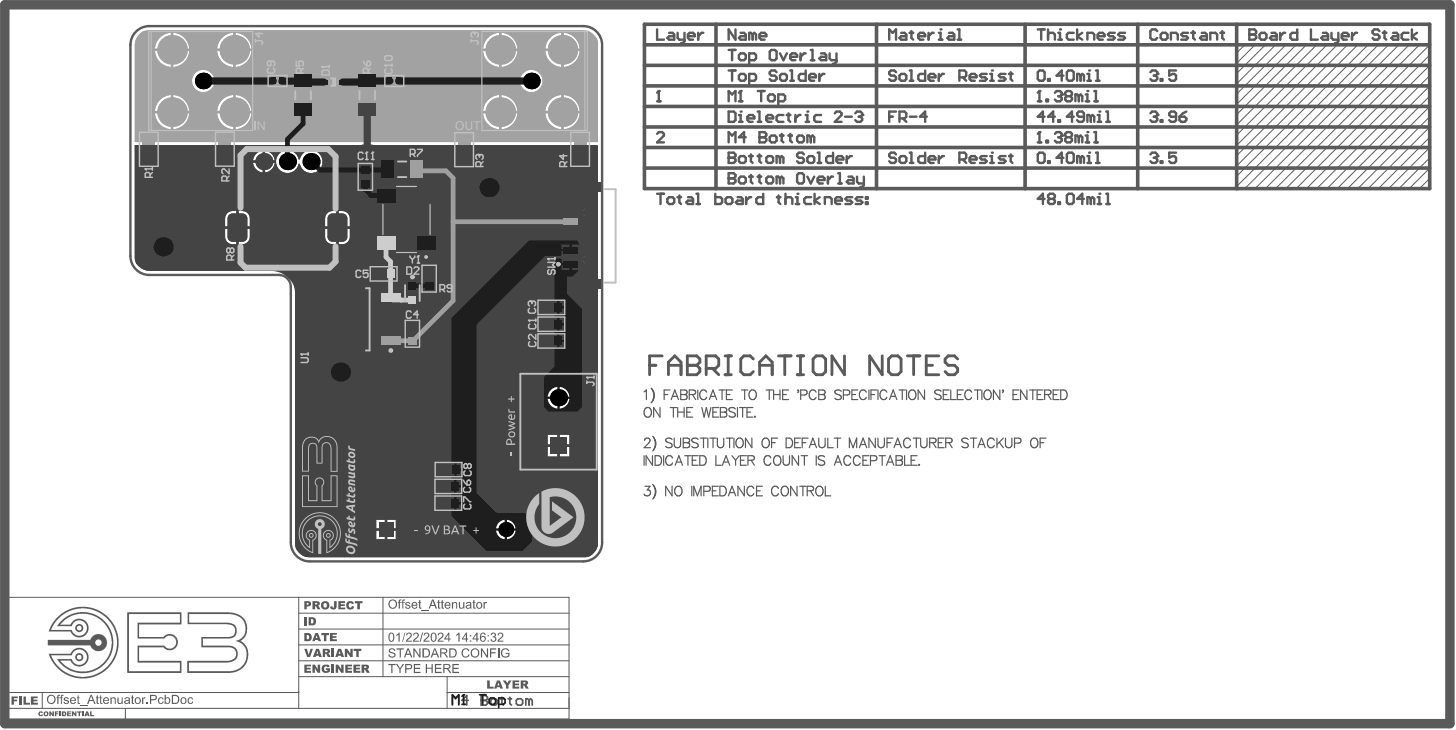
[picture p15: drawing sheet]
<svg xmlns="http://www.w3.org/2000/svg" width="514mm" height="258mm" viewBox="0 0 514 258" stroke-linecap="round" stroke-linejoin="round" font-family="sans-serif">
<g fill="#5a5a5a">
<path d="M26.6 221.6a1.4 1.4 0 0 1 2.8 0 1.4 1.4 0 0 1-2.8 0zM27.4 220.9l-.3 .4 .2 .9 .4 .2 .7-.1 .4-.4-.1-.8-.4-.4z"/>
<path d="M26.6 231.8a1.4 1.4 0 0 1 2.8 0 1.4 1.4 0 0 1-2.8 0zM27.4 231.2l-.3 .4 .2 .8 .4 .3 .7-.1 .4-.4-.1-.9-.4-.3z"/>
<path d="M16.8 225.7h15.1l.4-.8 .8-.8 1-.4h1.3l1.7 1 .6 1.3 .1 1-.4 1.2-.9 1-1.1 .5h-1.3l-1.2-.5-1-1.5h-15zM33.6 226.7a1.16 1.16 0 0 0 2.3 0 1.16 1.16 0 0 0-2.3 0z"/>
<path d="M44.9 216.1l19.1-.1v4.3h-14.9v4.4h8.5l1.3-.9 1.3-.2 1.2 .4 .8 .8 .6 1.4-.1 1.1-.5 1.1-.7 .6-1.1 .4-1.8-.2-.9-.8h-8.6v4.7h14.9v4.3l-19.1-.1zM45.5 216.6v20.2h18v-3.1h-15v-5.9h9.4l.9 .8 1.4 .2 1.1-.4 .9-1.3-.4-1.8-.7-.7-.7-.3-1.5 .1-.9 .9h-9.5v-5.6h15v-3.1z"/>
<path d="M66.2 216h14.7l2 .3 2.4 1.1 1.5 1.9 .4 2.1-.4 2.8-.8 1.1-1.1 .7 1.8 1.6 .8 2.1v2.7l-.4 1.3-.9 1.4-1.6 1.3-2.7 .9-15.8 .1v-4.3h14.6l1.8-.6 .5-.5 .3-1.1-.3-1.5-1.3-.9-10.7-.1v-3.7h9.8l1-.2 .7-.5 .4-1v-1.4l-.6-.8-2.1-.6h-14zM66.7 216.6l.1 3.1h13.9l2 .7 .7 1 .1 1.9-.3 .9-.7 .6-1.4 .5h-9.5v2.5l10.3 .1 1.6 1.1 .4 1v1.3l-1 1.6-1 .5-1.5 .3h-13.7v3.1h14.8l2.9-.9 1.4-1.3 1.1-2.4-.1-3-.5-1.1-.8-.9-1.3-.8-1-.2 1.9-.9 .8-.8 .5-1.2 .1-2.8-.4-1.3-.9-1.1-1.6-.9-2.2-.6z"/>
<path d="M19.7 218.3l1.7-1.6 1.6-1.1 2.3-1 2.7-.5h2.4l2.4 .4 2.2 .9 2.2 1.5 1.8 1.7 1.4 2.1 .9 2.1 .5 2.5v2.8l-.4 2-1 2.6-1.4 2.1-1.7 1.7-1.8 1.2-2.7 1.2-2.5 .5h-2.2l-2.2-.4-2.7-1.1-2.3-1.6-2.4-2.8-1.3-2.9h7.7l.9-1.3 1-.6 1.6-.2 .9 .3 1.2 .8 .7 1.7-.3 2.1-1.4 1.4-1.1 .3-1.7-.2-1.4-1.1-.4-.8-3.6 .1 2 2 2.6 1.3 2.1 .5 3.4-.2 3.1-1.2 2.7-2.5 1.8-3.1 .4-3.8-.5-2.8-1.2-2.3-1.8-2-2.9-1.8-3.7-.7-2.6 .3-2.7 1.1-2.7 2.3 3.6 .2 .9-1.4 1-.6 1.6-.1 1.2 .3 1.4 1.6 .2 2-.3 1-.7 .9-1.8 .8h-1l-1.2-.5-.9-.8-.4-.8h-7.7l.8-2.1zM20 218.9l-1.4 2-.6 1.3h7.3l.3 .9 .8 .8 1 .4h1.1l1.6-1 .6-1.5-.4-1.7-1.2-1.1-1-.2-1.2 .2-1 .7-.6 1.2-5.2-.1 2.5-2.7 3-1.6 2.6-.6h2l2.8 .6 2.4 1.3 2.2 2.1 1.5 2.4 .9 3.3-.1 2.9-1 3.1-1.7 2.5-2.4 1.9-1.8 .9-2.2 .5-2.5 .1-1.9-.3-1.5-.6-2.1-1.1-1.8-1.8-.9-1.1 5.2-.1 .7 1.2 .9 .7 1.6 .1 .7-.2 1.3-1.3 .1-1.8-.9-1.5-1.6-.6-1.1 .1-.9 .6-.8 1.4h-7.3l1.2 2.3 2.2 2.4 2 1.4 2.7 1.1 2.6 .4 1.9-.1 2.2-.4 2.5-1.1 2-1.5 1.3-1.4 1.3-1.9 .8-2 .5-2.1 .1-2.5-.6-2.8-.8-2-1.6-2.4-1.5-1.4-2-1.3-2.2-.8-4.1-.5-2.9 .5-2.2 1-2 1.3z"/>
</g>
<path d="M1.7 1.7h509.8v253.6h-509.8z" fill="none" stroke="#5a5a5a" stroke-width="3.3"/>
<g fill="none" stroke="#5a5a5a" stroke-width=".35">
<path d="M439.1 15.8l-2.8 2.9M442.8 15.8l-6.5 6.5M446.4 15.8l-10.1 10.1M450 15.8l-13.7 13.8M453.6 15.8l-17.3 17.4M457.3 15.8l-21 21M460.9 15.8l-24.6 24.6M464.5 15.8l-28.2 28.3M468.1 15.8l-31.8 31.9M471.8 15.8l-35.5 35.5M475.4 15.8l-39.1 39.1M479 15.8l-42.7 42.7"/>
<path d="M482.6 15.8l-46.3 46.4M486.3 15.8l-50 50M489.9 15.8l-50.8 50.7M493.5 15.8l-50.7 50.7M497.1 15.8l-50.7 50.7M500.8 15.8l-50.8 50.7M504.4 15.8l-50.8 50.7M504.4 19.4l-47.1 47.1M504.4 26.7l-39.9 39.8M504.4 33.9l-32.6 32.6M504.4 37.6l-29 28.9M504.4 30.3l-36.3 36.2"/>
<path d="M504.4 23.1l-43.5 43.4M504.4 55.7l-10.9 10.8M504.4 44.8l-21.8 21.7M504.4 52l-14.5 14.5M504.4 48.4l-18.1 18.1M504.4 41.2l-25.4 25.3M504.4 59.3l-7.3 7.2M504.4 62.9l-3.6 3.6M2.6 210.7h198.1v42.9h-198.1zM105.4 210.7v39.2M105.4 216.3h95.3M135.1 210.7v28"/>
<path d="M105.4 238.7h95.3M105.4 233.1h95.3M105.4 227.5h95.3M105.4 221.9h95.3M157.7 238.7v11.2M2.6 244.3h102.8M2.6 249.9h198.1M14.9 244.3v5.6M44.2 249.9v3.7M157.7 244.3h43"/>
</g>
<g fill="none" stroke="#5a5a5a" stroke-width="1.3">
<path d="M227.3 8.6h277.1v57.9h-277.1zM227.3 15.8h277.1M252.6 8.6v57.9M309.2 8.6v57.9M361.6 8.6v57.9M401.4 8.6v57.9M436.3 8.6v57.9M227.3 37.6h277.1M227.3 23.1h277.1M227.3 30.3h277.1M227.3 59.3h277.1M227.3 52h277.1"/>
<path d="M227.3 44.8h277.1"/>
</g>
<path d="M405.8 25.5l.6-.6h1.2l.6 .6v.6" fill="none" stroke="#5a5a5a" stroke-width=".85"/>
<circle cx="408.2" cy="26.1" r=".42" fill="#5a5a5a"/>
<path d="M407 26.7h.6M407.6 26.7l.6 .6v.6l-.6 .6h-1.2l-.6-.6M408.2 26.1l-.6 .6M409.5 27.9h.6v.6h-.6zM414.9 24.9h-2.4v1.8l1.2-.6h.6l.6 .6v1.2l-.6 .6h-1.2l-.6-.6M257.1 53.9v3.6h1.8l.6-.6v-.6l-.6-.6h-1.8" fill="none" stroke="#5a5a5a" stroke-width=".85"/>
<circle cx="257.1" cy="55.7" r=".42" fill="#5a5a5a"/>
<g fill="none" stroke="#5a5a5a" stroke-width=".85">
<path d="M440.7 10.4v3.6h1.8l.6-.6v-.6l-.6-.6h-1.8M257.1 53.9h1.8l.6 .6v.6l-.6 .6h-1.8M260.7 55.7l.6-.6h1.2l.6 .6v1.2l-.6 .6h-1.2l-.6-.6zM264.3 55.1h1.2M264.9 54.5v2.4l.6 .6M267.3 55.1h1.2M267.9 54.5v2.4l.6 .6M270.3 55.7l.6-.6h1.2l.6 .6v1.2l-.6 .6h-1.2l-.6-.6zM275.2 55.7l-.6-.6h-.6v2.4M275.2 55.7v1.8M275.2 55.7l.6-.6 .6 .6v1.8M283.6 54.5l-.6-.6h-1.2l-.6 .6v.6l.6 .6h1.2l.6 .6v.6l-.6 .6h-1.2l-.6-.6"/>
<path d="M284.8 55.7l.6-.6h1.2l.6 .6v1.2l-.6 .6h-1.2l-.6-.6zM288.4 53.9h.7v3.6M288.4 57.5h1.3M293.9 53.9v3.6h-1.8l-.6-.6v-1.2l.6-.6h1.8M295.1 56.3h2.4v-.6l-.6-.6h-1.2l-.6 .6v1.2l.6 .6h1.2M298.7 55.1v2.4M300.5 55.1h-.6l-1.2 1.2"/>
</g>
<circle cx="440.7" cy="12.2" r=".42" fill="#5a5a5a"/>
<g fill="none" stroke="#5a5a5a" stroke-width=".85">
<path d="M440.7 10.4h1.8l.6 .6v.6l-.6 .6h-1.8M444.4 12.2l.6-.6h1.2l.6 .6v1.2l-.6 .6h-1.2l-.6-.6zM448.6 11.6h1.2l.6 .6v1.8h-1.8l-.6-.6 .6-.6h1.8M451.6 11.6v2.4M453.4 11.6h-.6l-1.2 1.2M457.6 10.4v3.6h-1.8l-.6-.6v-1.2l.6-.6h1.8M462.5 10.4v3.6h2.4M466.7 11.6h1.2l.6 .6v1.8h-1.8l-.6-.6 .6-.6h1.8M469.7 11.6v1.8l.6 .6h1.8M472.1 11.6v3l-.6 .6h-.6M473.3 12.8h2.5v-.6l-.6-.6h-1.3l-.6 .6v1.2l.6 .6h1.3M477 11.6v2.4"/>
<path d="M478.8 11.6h-.6l-1.2 1.2M486.6 11l-.6-.6h-1.2l-.6 .6v.6l.6 .6h1.2l.6 .6v.6l-.6 .6h-1.2l-.6-.6M487.8 11.6h1.2M488.4 11v2.4l.6 .6M491.5 11.6h1.2l.6 .6v1.8h-1.8l-.7-.6 .7-.6h1.8M496.9 11.6h-1.8l-.6 .6v1.2l.6 .6h1.8M498.1 10.4v3.6M499.9 11.6l-1.8 1.2 1.8 1.2M368.5 70.2h-2.4l1.8-1.8v3.6M370.3 70.2h1.2M370.3 70.2l-.6-.6v-.6l.6-.6h1.2l.6 .6v.6l-.6 .6M370.3 70.2l-.6 .6v.6l.6 .6h1.2l.6-.6v-.6l-.6-.6"/>
<path d="M373.3 71.4h.7v.6h-.7zM376.4 69l.6-.6h1.2l.6 .6v2.4l-.6 .6h-1.2l-.6-.6zM382.4 70.2h-2.4l1.8-1.8v3.6M384.8 70.2l-.6-.6h-.6v2.4M384.8 70.2v1.8M384.8 70.2l.6-.6 .6 .6v1.8M387.2 72h1.2M387.2 69.6h.6v2.4"/>
</g>
<circle cx="387.8" cy="68.4" r=".42" fill="#5a5a5a"/>
<g fill="none" stroke="#5a5a5a" stroke-width=".85">
<path d="M231.8 10.4v3.6h2.4M236 11.6h1.2l.6 .6v1.8h-1.8l-.6-.6 .6-.6h1.8M239.1 11.6v1.8l.6 .6h1.8M241.5 11.6v3l-.6 .6h-.6M242.7 12.8h2.4v-.6l-.6-.6h-1.2l-.6 .6v1.2l.6 .6h1.2M246.3 11.6v2.4M248.1 11.6h-.6l-1.2 1.2M259.5 10.4v3.6l-2.4-3.6v3.6M261.3 11.6h1.2l.6 .6v1.8h-1.8l-.6-.6 .6-.6h1.8M265.5 12.2l-.6-.6h-.6v2.4M265.5 12.2v1.8M265.5 12.2l.6-.6 .6 .6v1.8"/>
<path d="M267.9 12.8h2.4v-.6l-.6-.6h-1.2l-.6 .6v1.2l.6 .6h1.2M408.2 11l-.6-.6h-1.2l-.6 .6v2.4l.6 .6h1.2l.6-.6M410.1 11.6h1.2l.6 .6v1.2l-.6 .6h-1.2l-.6-.6v-1.2zM413.1 14v-2.4h1.8l.6 .6v1.8M419.1 11.6h-1.8l-.6 .6 .6 .6h1.2l.6 .6-.6 .6h-1.8M420.3 11.6h1.2M420.9 11v2.4l.6 .6M423.9 11.6h1.3l.6 .6v1.8h-1.9l-.6-.6 .6-.6h1.9M427 14v-2.4h1.8l.6 .6v1.8M430.6 11.6h1.2M431.2 11v2.4l.6 .6M231.8 68.4h2.4"/>
<path d="M233 68.4v3.6M236 69.6h1.2l.6 .6v1.2l-.6 .6h-1.2l-.6-.6v-1.2zM239.1 69.6h1.2M239.7 69v2.4l.6 .6M242.7 69.6h1.2l.6 .6v1.8h-1.8l-.6-.6 .6-.6h1.8M245.7 72h1.2M245.7 68.4h.6v3.6M252.3 68.4v3.6h1.9l.6-.6v-1.2l-.6-.6h-1.9M256 70.2l.6-.6h1.2l.6 .6v1.2l-.6 .6h-1.2l-.6-.6zM260.2 69.6h1.2l.6 .6v1.8h-1.8l-.6-.6 .6-.6h1.8M263.2 69.6v2.4M265 69.6h-.6l-1.2 1.2"/>
<path d="M269.2 68.4v3.6h-1.8l-.6-.6v-1.2l.6-.6h1.8M274.1 69.6h1.2M274.7 69v2.4l.6 .6M277.1 70.2l.6-.6h1.2l.6 .6v1.8M277.1 68.4v3.6M280.7 72h1.2M280.7 69.6h.6v2.4M390.3 72h1.2M390.3 68.4h.6v3.6"/>
</g>
<circle cx="281.3" cy="68.4" r=".42" fill="#5a5a5a"/>
<path d="M405.8 54.5l.6-.6h1.2l.6 .6v.6M286.2 69.6h-1.9l-.6 .6v1.2l.6 .6h1.9M287.4 68.4v3.6M289.2 69.6l-1.8 1.2 1.8 1.2M291 72v-2.4h1.8l.6 .6v1.8M294.6 70.8h2.4v-.6l-.6-.6h-1.2l-.6 .6v1.2l.6 .6h1.2M300.6 69.6h-1.8l-.6 .6 .6 .6h1.2l.6 .6-.6 .6h-1.8M304.3 69.6h-1.8l-.7 .6 .7 .6h1.2l.6 .6-.6 .6h-1.9M305.5 69.6h.6v.6h-.6zM305.5 71.4h.6v.6h-.6z" fill="none" stroke="#5a5a5a" stroke-width=".85"/>
<circle cx="408.2" cy="55.1" r=".42" fill="#5a5a5a"/>
<g fill="none" stroke="#5a5a5a" stroke-width=".85">
<path d="M368.5 41.2h-2.4l1.8-1.8v3.6M372.1 41.2h-2.4l1.8-1.8v3.6M373.3 42.4h.7v.6h-.7zM378.8 41.2h-2.4l1.8-1.8v3.6M382.4 41.2h-1.8l-.6-.6v-.6l.6-.6h1.2l.6 .6v2.4l-.6 .6h-1.2l-.6-.6M384.8 41.2l-.6-.6h-.6v2.4M384.8 41.2v1.8M384.8 41.2l.6-.6 .6 .6v1.8M387.2 43h1.2M387.2 40.6h.6v2.4M407 55.7h.6M407.6 55.7l.6 .6v.6l-.6 .6h-1.2l-.6-.6"/>
<path d="M408.2 55.1l-.6 .6M409.5 56.9h.6v.6h-.6zM414.9 53.9h-2.4v1.8l1.2-.6h.6l.6 .6v1.2l-.6 .6h-1.2l-.6-.6"/>
</g>
<circle cx="387.8" cy="39.4" r=".42" fill="#5a5a5a"/>
<path d="M390.3 39.4h.6v3.6M366.7 53.9h1.2l.6 .6v2.4l-.6 .6h-1.2l-.6-.6v-2.4zM369.7 56.9h.6v.6h-.6zM375.2 55.7h-2.5l1.9-1.8v3.6M377 53.9h1.2l.6 .6v2.4l-.6 .6h-1.2l-.6-.6v-2.4zM381.2 55.7l-.6-.6h-.6v2.4M381.2 55.7v1.8M381.2 55.7l.6-.6 .6 .6v1.8M383.6 57.5h1.2M383.6 55.1h.6v2.4M390.3 43h1.2" fill="none" stroke="#5a5a5a" stroke-width=".85"/>
<circle cx="384.2" cy="53.9" r=".42" fill="#5a5a5a"/>
<path d="M257.1 35.7v-3.6l1.2 1.2 1.2-1.2v3.6M260.7 35.7h1.2M261.3 32.1v3.6M386.6 57.5h1.2M386.6 53.9h.6v3.6" fill="none" stroke="#5a5a5a" stroke-width=".85"/>
<circle cx="261.3" cy="32.1" r=".42" fill="#5a5a5a"/>
<path d="M261.3 32.1l-.6 .6M267.3 32.1h2.4M268.5 32.1v3.6M271.5 33.3h1.2l.7 .6v1.2l-.7 .6h-1.2l-.6-.6v-1.2zM274.6 35.7h1.8l.6-.6v-1.2l-.6-.6h-1.8v3.6M231.8 47.2l.6-.6h1.2l.6 .6v.6l-2.4 2.4h2.4M257.1 50.2v-3.6l1.2 1.2 1.2-1.2v3.6M263.1 48.4h-2.4l1.8-1.8v3.6M267.9 46.6v3.6h1.8l.6-.6v-.6l-.6-.6h-1.8" fill="none" stroke="#5a5a5a" stroke-width=".85"/>
<circle cx="267.9" cy="48.4" r=".42" fill="#5a5a5a"/>
<g fill="none" stroke="#5a5a5a" stroke-width=".85">
<path d="M267.9 46.6h1.8l.6 .6v.6l-.6 .6h-1.8M271.5 48.4l.6-.6h1.3l.6 .6v1.2l-.6 .6h-1.3l-.6-.6zM275.2 47.8h1.2M275.8 47.2v2.4l.6 .6M278.2 47.8h1.2M278.8 47.2v2.4l.6 .6M281.2 48.4l.6-.6h1.2l.6 .6v1.2l-.6 .6h-1.2l-.6-.6zM286 48.4l-.6-.6h-.6v2.4M286 48.4v1.8M286 48.4l.6-.6 .6 .6v1.8M316.1 54.5l-.6-.6h-1.2l-.6 .6v.6l.6 .6h1.2l.6 .6v.6l-.6 .6h-1.2l-.6-.6M317.3 55.7l.6-.6h1.2l.6 .6v1.2l-.6 .6h-1.2l-.6-.6z"/>
<path d="M320.9 53.9h.6v3.6M320.9 57.5h1.2M326.4 53.9v3.6h-1.8l-.6-.6v-1.2l.6-.6h1.8M327.6 56.3h2.4v-.6l-.6-.6h-1.2l-.6 .6v1.2l.6 .6h1.2M331.2 55.1v2.4M333 55.1h-.6l-1.2 1.2M338.4 56.3h1.9l.6-.6v-1.2l-.6-.6h-1.9v3.6M339.7 56.3l1.2 1.2M342.1 56.3h2.4v-.6l-.6-.6h-1.2l-.6 .6v1.2l.6 .6h1.2M348.1 55.1h-1.8l-.6 .6 .6 .6h1.2l.6 .6-.6 .6h-1.8M349.3 57.5h1.2M349.3 55.1h.6v2.4"/>
</g>
<circle cx="349.9" cy="53.9" r=".42" fill="#5a5a5a"/>
<path d="M313.7 14v-3.6l1.2 1.2 1.2-1.2v3.6M317.9 11.6h1.2l.6 .6v1.8h-1.8l-.6-.6 .6-.6h1.8M320.9 11.6h1.2M321.5 11v2.4l.6 .6M324 12.8h2.4v-.6l-.6-.6h-1.2l-.6 .6v1.2l.6 .6h1.2M327.6 11.6v2.4M329.4 11.6h-.6l-1.2 1.2M331.2 11.6h.6v2.4M331.2 14h1.2M354.7 55.1h-1.8l-.6 .6 .6 .6h1.2l.6 .6-.6 .6h-1.8M356 55.1h1.2M356.6 54.5v2.4l.6 .6" fill="none" stroke="#5a5a5a" stroke-width=".85"/>
<circle cx="331.8" cy="10.4" r=".42" fill="#5a5a5a"/>
<path d="M334.8 11.6h1.2l.6 .6v1.8h-1.8l-.6-.6 .6-.6h1.8M337.8 14h1.2M337.8 10.4h.6v3.6M366.1 10.4h2.4M367.3 10.4v3.6M369.7 12.2l.6-.6h1.2l.6 .6v1.8M369.7 10.4v3.6M373.3 11.6h.7v2.4M373.3 14h1.3" fill="none" stroke="#5a5a5a" stroke-width=".85"/>
<circle cx="374" cy="10.4" r=".42" fill="#5a5a5a"/>
<g fill="none" stroke="#5a5a5a" stroke-width=".85">
<path d="M257.1 17.6h2.4M258.3 17.6v3.6M260.7 19.4l.6-.6h1.2l.6 .6v1.2l-.6 .6h-1.2l-.6-.6zM271.5 18.2l.6-.6h1.3l.6 .6v2.4l-.6 .6h-1.3l-.6-.6zM275.2 18.8l1.2 2.4 1.2-2.4M282.4 18.8v2.4M284.2 18.8h-.6l-1.2 1.2M286 17.6h.6v3.6M289.7 18.8h1.2l.6 .6v1.8h-1.8l-.6-.6 .6-.6h1.8M292.7 18.8v1.8l.6 .6h1.8M295.1 18.8v3l-.6 .7h-.6M378.8 11.6h-1.8l-.6 .6v1.2l.6 .6h1.8"/>
<path d="M380 10.4v3.6M381.8 11.6l-1.8 1.2 1.8 1.2M383.6 14v-2.4h1.8l.6 .6v1.8M387.2 12.8h2.4v-.6l-.6-.6h-1.2l-.6 .6v1.2l.6 .6h1.2M393.3 11.6h-1.8l-.6 .6 .6 .6h1.2l.6 .6-.6 .6h-1.8M396.9 11.6h-1.8l-.6 .6 .6 .6h1.2l.6 .6-.6 .6h-1.8M264.3 21.2h1.8l.6-.6v-1.2l-.6-.6h-1.8v3.7M278.8 20h2.4v-.6l-.6-.6h-1.2l-.6 .6v1.2l.6 .6h1.2M286 21.2h1.2M366.7 24.9h1.2l.6 .6v2.4l-.6 .6h-1.2l-.6-.6v-2.4zM369.7 27.9h.6v.6h-.6zM375.2 26.7h-2.5l1.9-1.8v3.6"/>
<path d="M377 24.9h1.2l.6 .6v2.4l-.6 .6h-1.2l-.6-.6v-2.4zM381.2 26.7l-.6-.6h-.6v2.4M381.2 26.7v1.8M381.2 26.7l.6-.6 .6 .6v1.8M383.6 28.5h1.2M383.6 26.1h.6v2.4"/>
</g>
<circle cx="384.2" cy="24.9" r=".42" fill="#5a5a5a"/>
<g fill="none" stroke="#5a5a5a" stroke-width=".85">
<path d="M257.1 24.9h2.4M258.3 24.9v3.6M260.7 26.7l.6-.6h1.2l.6 .6v1.2l-.6 .6h-1.2l-.6-.6zM264.3 28.5h1.8l.6-.6v-1.2l-.6-.6h-1.8v3.6M274 25.5l-.6-.6h-1.3l-.6 .6v.6l.6 .6h1.3l.6 .6v.6l-.6 .6h-1.3l-.6-.6M275.2 26.7l.6-.6h1.2l.6 .6v1.2l-.6 .6h-1.2l-.6-.6zM278.8 28.5h1.2M278.8 24.9h.6v3.6M284.2 24.9v3.6h-1.8l-.6-.6v-1.2l.6-.6h1.8M285.4 27.3h2.4v-.6l-.6-.6h-1.2l-.6 .6v1.2l.6 .6h1.2M289.1 26.1v2.4M290.9 26.1h-.6l-1.2 1.2"/>
<path d="M316.1 25.5l-.6-.6h-1.2l-.6 .6v.6l.6 .6h1.2l.6 .6v.6l-.6 .6h-1.2l-.6-.6M316.1 39.4h-2.4v3.6M317.3 26.7l.6-.6h1.2l.6 .6v1.2l-.6 .6h-1.2l-.6-.6zM320.9 28.5h1.2M320.9 24.9h.6v3.6M326.4 24.9v3.6h-1.8l-.6-.6v-1.2l.6-.6h1.8M327.6 27.3h2.4v-.6l-.6-.6h-1.2l-.6 .6v1.2l.6 .6h1.2M331.2 26.1v2.4M333 26.1h-.6l-1.2 1.2M338.4 27.3h1.9l.6-.6v-1.2l-.6-.6h-1.9v3.6M339.7 27.3l1.2 1.2M342.1 27.3h2.4v-.6l-.6-.6h-1.2l-.6 .6v1.2l.6 .6h1.2"/>
<path d="M348.1 26.1h-1.8l-.6 .6 .6 .6h1.2l.6 .6-.6 .6h-1.8M349.3 28.5h1.2M349.3 26.1h.6v2.4M386.6 28.5h1.2M386.6 24.9h.6v3.6M313.7 41.2h1.2M317.3 41.8h1.8l.6-.6v-1.2l-.6-.6h-1.8v3.6M318.5 41.8l1.2 1.2M320.9 41.2h2.5M327 41.2h-2.4l1.8-1.8v3.6"/>
</g>
<circle cx="349.9" cy="24.9" r=".42" fill="#5a5a5a"/>
<path d="M354.7 26.1h-1.8l-.6 .6 .6 .6h1.2l.6 .6-.6 .6h-1.8M356 26.1h1.2M356.6 25.5v2.4l.6 .6M366.1 35.7h1.2M366.7 32.1v3.6" fill="none" stroke="#5a5a5a" stroke-width=".85"/>
<circle cx="366.7" cy="32.1" r=".42" fill="#5a5a5a"/>
<path d="M366.7 32.1l-.6 .6M369.1 35.1h.6v.6h-.6zM372.1 32.7l.6-.6h1.3l.6 .6v.6" fill="none" stroke="#5a5a5a" stroke-width=".85"/>
<circle cx="374.6" cy="33.3" r=".42" fill="#5a5a5a"/>
<path d="M373.3 33.9h.7M374 33.9l.6 .6v.6l-.6 .6h-1.3l-.6-.6M374.6 33.3l-.6 .6M376.4 33.9h1.2M376.4 33.9l-.6 .6v.6l.6 .6h1.2l.6-.6v-.6l-.6-.6M376.4 33.9l-.6-.6v-.6l.6-.6h1.2l.6 .6v.6l-.6 .6M380.6 33.9l-.6-.6h-.6v2.4M380.6 33.9v1.8M380.6 33.9l.6-.6 .6 .6v1.8M383 35.7h1.2M383 33.3h.6v2.4" fill="none" stroke="#5a5a5a" stroke-width=".85"/>
<circle cx="383.6" cy="32.1" r=".42" fill="#5a5a5a"/>
<path d="M231.8 35.7h1.2M232.4 32.1v3.6M386 35.7h1.2M386 32.1h.6v3.6" fill="none" stroke="#5a5a5a" stroke-width=".85"/>
<circle cx="232.4" cy="32.1" r=".42" fill="#5a5a5a"/>
<path d="M232.4 32.1l-.6 .6M366.1 50.2h1.2M366.7 46.6v3.6" fill="none" stroke="#5a5a5a" stroke-width=".85"/>
<circle cx="366.7" cy="46.6" r=".42" fill="#5a5a5a"/>
<path d="M366.7 46.6l-.6 .6M369.1 49.6h.6v.6h-.6zM372.1 47.2l.6-.6h1.3l.6 .6v.6" fill="none" stroke="#5a5a5a" stroke-width=".85"/>
<circle cx="374.6" cy="47.8" r=".42" fill="#5a5a5a"/>
<path d="M373.3 48.4h.7M374 48.4l.6 .6v.6l-.6 .6h-1.3l-.6-.6M374.6 47.8l-.6 .6M376.4 48.4h1.2M376.4 48.4l-.6 .6v.6l.6 .6h1.2l.6-.6v-.6l-.6-.6M376.4 48.4l-.6-.6v-.6l.6-.6h1.2l.6 .6v.6l-.6 .6M380.6 48.4l-.6-.6h-.6v2.4M380.6 48.4v1.8M380.6 48.4l.6-.6 .6 .6v1.8M383 50.2h1.2M383 47.8h.6v2.4" fill="none" stroke="#5a5a5a" stroke-width=".85"/>
<circle cx="383.6" cy="46.6" r=".42" fill="#5a5a5a"/>
<path d="M386 50.2h1.2M386 46.6h.6v3.6" fill="none" stroke="#5a5a5a" stroke-width=".85"/>
<g fill="#5a5a5a">
<path d="M113.4 223.3h2.7v.8h-1v2.1h-.8v-2.1h-.9z"/>
<path d="M116.4 223.3h2.5v.6h-1.6v.5h1.4v.6h-1.4v.5h1.6v.7h-2.5z"/>
<path d="M20.2 245.4l.6-.4 .4 .1-.1 .4h-.5v.6h.4v.2h-.4v2h-.4v-2h-.3v-.2h.3z"/>
<path d="M21.7 245.1h.7v.4l-.6 .1v.5h.4v.2h-.4v2h-.3v-2h-.5v-.2h.5v-.7z"/>
<path d="M22.6 246.3l.4-.2a.92 .92 0 0 1 1.3 .5h-.5a.43 .43 0 0 0-.5-.3 .43 .43 0 0 0-.3 .5l.3 .1a.81 .81 0 0 1 1 .9 .81 .81 0 0 1-1.2 .5l-.5-.2-.2-.4 .4-.1a.51 .51 0 0 0 .6 .5 .51 .51 0 0 0 .4-.6l-.6-.2a.68 .68 0 0 1-.6-.3 .68 .68 0 0 1 0-.7z"/>
<path d="M27.4 245.5l.3-.3v.9h.4v.2h-.4v1.5l.4 .2 .1 .3a.59 .59 0 0 1-.6 0 .59 .59 0 0 1-.2-.6v-1.4h-.4v-.2h.4z"/>
<path d="M108.2 224v1.5h.3a.78 .78 0 0 0 .6-.5 .78 .78 0 0 0-.2-.8zM107.4 223.3h1.5a1.46 1.46 0 0 1 1.1 1.6 1.46 1.46 0 0 1-1.4 1.3h-1.2z"/>
<path d="M111.7 224.1l-.3 1h.6zM111.2 223.3h1l1.1 2.9h-1l-.1-.4h-1l-.1 .4h-1z"/>
<path d="M16.9 246.7a1.23 1.23 0 0 0 2.4 0 1.23 1.23 0 0 0-2.4 0zM16.5 246.7a1.6 1.6 0 0 1 3.2 0 1.6 1.6 0 0 1-3.2 0z"/>
<path d="M25.2 246.6l-.1 .4h1.3a.65 .65 0 0 0-.5-.7 .65 .65 0 0 0-.7 .3zM25 246.2l.4-.1a1.05 1.05 0 0 1 1.4 1.1h-1.7a.66 .66 0 0 0 .5 .9 .66 .66 0 0 0 .8-.5l.4 .1a1.16 1.16 0 0 1-1.8 .5 1.16 1.16 0 0 1 0-1.9z"/>
</g>
<path d="M28.1 249.1h2.7" fill="none" stroke="#5a5a5a" stroke-width=".35"/>
<g fill="#5a5a5a">
<path d="M34.1 245.5l.4-.3v.9h.3v.2h-.3v1.6l.3 .1 .1 .3a.59 .59 0 0 1-.6 0 .59 .59 0 0 1-.2-.6v-1.4h-.3z"/>
<path d="M35.3 245.5l.4-.3v.9h.4v.2h-.4v1.6l.4 .1 .1 .3a.59 .59 0 0 1-.7 0 .59 .59 0 0 1-.2-.6v-1.4h-.3v-.2h.3z"/>
<path d="M39 246.1h.3v.2l.3-.2a.79 .79 0 0 1 .9 0 .79 .79 0 0 1 .3 .8v1.4h-.3v-1.4a.57 .57 0 0 0-.7-.6 .57 .57 0 0 0-.4 .8v1.2h-.4z"/>
<path d="M41.4 246.1h.4v1.2a.53 .53 0 0 0 .3 .7 .53 .53 0 0 0 .7-.2l.1-1.7h.4v2.2h-.4v-.3l-.8 .3a.67 .67 0 0 1-.7-.9z"/>
<path d="M46.5 245.5l.4-.3v.9h.4v.2h-.4v1.6l.4 .1v.3a.56 .56 0 0 1-.6 0 .56 .56 0 0 1-.2-.6v-1.4h-.3v-.2h.3z"/>
<path d="M50.1 246.1h.4v.3l.3-.4 .6 .1-.2 .4a.5 .5 0 0 0-.6 .1 .5 .5 0 0 0-.1 .6v1.1h-.4z"/>
<path d="M51.7 247.9h.5v.4h-.5z"/>
<path d="M55.9 246.4a1.05 1.05 0 0 1 1-.4 1.05 1.05 0 0 1 .8 .7h-.4a.7 .7 0 0 0-1-.2 .7 .7 0 0 0-.1 1.1 .59 .59 0 0 0 .6 .5 .59 .59 0 0 0 .6-.6l.3 .1a1.05 1.05 0 0 1-1.2 .7 1.05 1.05 0 0 1-.8-1.2z"/>
<path d="M66.5 246.1h.2a.89 .89 0 0 1 1.4 .6h-.4a.66 .66 0 0 0-.9-.3 .66 .66 0 0 0-.2 1 .59 .59 0 0 0 .6 .7 .59 .59 0 0 0 .6-.6h.3a1.01 1.01 0 0 1-1.2 .8 1.01 1.01 0 0 1-.7-1.3z"/>
<path d="M137 234.2h2.6v.4h-1.1v2.8h-.5v-2.8h-1z"/>
<path d="M139.6 234.2h.6l.9 1.5 1-1.5h.5l-1.3 1.9v1.3h-.4v-1.3z"/>
<path d="M146 234.2h2.3v.4h-1.9v1h1.8v.4h-1.8v1h2v.4h-2.4z"/>
<path d="M150.2 234.2h.4v1.4h1.6v-1.4h.5v3.2h-.5v-1.5h-1.6v1.5h-.4z"/>
<path d="M153.4 234.2h2.3v.4h-1.9v1h1.8v.4h-1.8v1h2v.4h-2.4z"/>
<path d="M159.6 234.2h2.3v.4h-1.9v1h1.8v.4h-1.8v1h2v.4h-2.4z"/>
<path d="M171.9 240.1h.9v2.2h1.3v.6h-2.2z"/>
<path d="M177.3 240.1h1.1l.6 .9 .5-.9h1l-1.1 1.6v1.2h-.9v-1.2z"/>
<path d="M180.8 240.1h2.4v.5h-1.5v.6h1.4v.5h-1.4v.6h1.5v.6h-2.4z"/>
<path d="M117.8 212.1h1v1.7a1.15 1.15 0 0 1-1 1.2 1.15 1.15 0 0 1-1.3-1l.8-.1a.32 .32 0 0 0 .1 .4 .32 .32 0 0 0 .4 0 .32 .32 0 0 0 0-.4z"/>
<path d="M119.4 212.1h2.3v.7h-1.5v.4h1.4v.6h-1.4v.6h1.6v.6h-2.4z"/>
<path d="M122.5 212.4l.7-.3 1.2 .1 .5 .7-.8 .2a.61 .61 0 0 0-.8-.3 .61 .61 0 0 0-.3 .8 .6 .6 0 0 0 .5 .8 .6 .6 0 0 0 .7-.6l.7 .4-.4 .6-.8 .2a1.58 1.58 0 0 1-1.5-.9 1.58 1.58 0 0 1 .3-1.7z"/>
<path d="M125.2 212.1h2.7v.7h-.9v2.2h-1v-2.2h-.8z"/>
<path d="M107.4 234.5h2.3v.6h-1.5v.5h1.4v.6h-1.4v.5h1.5v.6h-2.3z"/>
<path d="M110.2 234.5h.9l1 1.6v-1.6h.8v2.8h-.8l-1-1.6v1.6h-.9z"/>
<path d="M113.6 235.1l.1-.1a1.67 1.67 0 0 1 2.6 .2l-.8 .2a.76 .76 0 0 0-1.1 .1 .76 .76 0 0 0 .1 1.1h1.1v-.3h-.6v-.6h1.4v1.2l-.8 .4h-.8a1.53 1.53 0 0 1-1.2-2.2z"/>
<path d="M116.9 234.5h.9v2.8h-.9z"/>
<path d="M118.4 234.5h.9l1.1 1.6v-1.6h.8v2.8h-.8l-1.1-1.6v1.6h-.9z"/>
<path d="M121.8 234.5h2.4v.6h-1.5v.5h1.4v.6h-1.4v.5h1.5v.6h-2.4z"/>
<path d="M124.7 234.5h2.3v.6h-1.4v.5h1.4v.6h-1.4v.5h1.5v.6h-2.4z"/>
<path d="M140.7 211.7l1-.2-.1 .3-.5 .1v.5h.4v.3h-.4v2h-.4v-2h-.4v-.3h.4z"/>
<path d="M142 211.7l.9-.2v.3l-.6 .3v.3h.5v.3h-.5v2h-.4v-2h-.3v-.3h.3z"/>
<path d="M143.1 212.6l.5-.3a.88 .88 0 0 1 1.1 .7l-.3 .1a.45 .45 0 0 0-.6-.5 .45 .45 0 0 0-.3 .7h.4a.78 .78 0 0 1 .9 1 .78 .78 0 0 1-1.3 .4l-.4-.2-.2-.5 .4-.1a.61 .61 0 0 0 .5 .5 .61 .61 0 0 0 .7-.4l-.7-.3a.68 .68 0 0 1-.8-.3 .68 .68 0 0 1 .1-.8z"/>
<path d="M147.8 211.8l.5-.2v.8h.3v.3h-.3v1.7h.3l.1 .3a.59 .59 0 0 1-.7-.1 .59 .59 0 0 1-.2-.6v-1.3h-.3v-.3h.3z"/>
<path d="M32.1 245.5l-.5 1.5h1.1zM32 245.1h.4l1.3 3.2h-.5l-.3-1h-1.4l-.3 1h-.5z"/>
<path d="M36.9 246.6l-.1 .4h1.2a.65 .65 0 0 0-.4-.7 .65 .65 0 0 0-.7 .3zM36.5 246.4l.5-.3a1.05 1.05 0 0 1 1.5 1.1h-1.7a.66 .66 0 0 0 .4 .9 .66 .66 0 0 0 .8-.5l.5 .1a1.17 1.17 0 0 1-1.7 .5 1.17 1.17 0 0 1-.3-1.8z"/>
<path d="M44.2 247.6a.59 .59 0 0 0 .8 .4 .59 .59 0 0 0 .3-.8zM44 246.3l1-.3a.74 .74 0 0 1 .8 .8l.1 1.5h-.4v-.3l-1 .3a.71 .71 0 0 1-.6-.8 .71 .71 0 0 1 1-.5l.2-.1a.35 .35 0 0 0 .3-.5 .35 .35 0 0 0-.6-.1h-.3l-.3 .4-.3-.1z"/>
<path d="M48.1 246.5l-.2 .3a.74 .74 0 0 0 .3 1.1 .74 .74 0 0 0 1-.3v-.1a.75 .75 0 0 0-.1-1 .75 .75 0 0 0-1 0zM47.4 247.2a1.2 1.2 0 0 1 2.4 0 1.2 1.2 0 0 1-2.4 0z"/>
<path d="M53.3 245.5v1.1h.9a.57 .57 0 0 0 .7-.4 .57 .57 0 0 0-.6-.7zM52.9 245.1l2 .1 .5 .7-.1 .7-.4 .3-1.6 .2v1.2h-.4z"/>
<path d="M58.6 246.5l-.2 .6a.71 .71 0 0 0 .6 1 .71 .71 0 0 0 .7-1 .65 .65 0 0 0-.3-.7 .65 .65 0 0 0-.8 .1zM58.1 245.1h.4v1.2l.4-.3 .7 .1 .4 .5 .1 .6a.97 .97 0 0 1-.6 1 .97 .97 0 0 1-1.1-.2v.3h-.3z"/>
<path d="M61 245.5v2.4h.8a1.2 1.2 0 0 0 1-1.2 1.2 1.2 0 0 0-1-1.2zM60.6 245.1h1.5l.9 .5 .2 1.6-.6 1-2 .1z"/>
<path d="M64.2 246.6l-.1 .4a.76 .76 0 0 0 .8 1 .76 .76 0 0 0 .4-1.3 .7 .7 0 0 0-1.1-.1zM63.6 247.1a1.16 1.16 0 0 1 2.3 0 1.16 1.16 0 0 1-2.3 0z"/>
<path d="M143.4 234.6v1.1h.8a.57 .57 0 0 0 .8-.5 .57 .57 0 0 0-.7-.6zM142.9 234.2l2.1 .2a1 1 0 0 1 .3 1.2 1 1 0 0 1-1.1 .6h-.8v1.2h-.5z"/>
<path d="M156.8 234.6v1.1h.9a.56 .56 0 0 0 .7-.5 .56 .56 0 0 0-.6-.6zM156.4 234.2l2.2 .2a.92 .92 0 0 1 .2 1 .92 .92 0 0 1-.8 .6l1.2 1.4h-.5l-1.2-1.4h-.7v1.4h-.4z"/>
<path d="M175.8 240.8l-.3 1h.7zM175.3 240.1h1l1.1 2.8h-.9l-.2-.5h-1l-.2 .5h-.8z"/>
<path d="M184.6 240.6v.6l.8-.1v-.4zM183.7 240.1h1.6a.82 .82 0 0 1 1 .6 .82 .82 0 0 1-.7 1l1 1.2h-1.1l-.7-1.2-.2 1.2h-.9z"/>
<path d="M108.2 212.7v.6h.3a.35 .35 0 0 0 .4-.3 .35 .35 0 0 0-.4-.3zM107.4 212.1h1.5a.93 .93 0 0 1 .8 1 .93 .93 0 0 1-1 .8h-.5v1.1h-.8z"/>
<path d="M111.2 212.7v.6h.3a.32 .32 0 0 0 .4-.3 .32 .32 0 0 0-.4-.3zM110.2 212.1h1.6a.82 .82 0 0 1 1 .6 .82 .82 0 0 1-.7 1l.4 .2 .5 1.1h-.9l-.7-1.1h-.2v1.1h-1z"/>
<path d="M114.2 213l-.1 .3a.68 .68 0 0 0 .3 .9 .68 .68 0 0 0 .8-.1l.1-.2a.72 .72 0 0 0-.1-.9 .72 .72 0 0 0-1 0zM113.2 213.6a1.55 1.55 0 0 1 3.1 0 1.55 1.55 0 0 1-3.1 0z"/>
<path d="M128.5 235.1v.6l.7-.1v-.5zM127.6 234.5h1.6a.82 .82 0 0 1 1 .6 .82 .82 0 0 1-.7 1l.9 1.2h-1l-.7-1.1-.2 1.1h-.9z"/>
<path d="M137.6 212.3l-.2 1.1 .3 .6 .6 .4a1.22 1.22 0 0 0 1.3-1.5 1.22 1.22 0 0 0-1.7-.8zM136.9 213.1a1.61 1.61 0 0 1 3.2 0 1.61 1.61 0 0 1-3.2 0z"/>
<path d="M145.8 212.8l-.2 .5h1.3a.66 .66 0 0 0-.4-.6 .66 .66 0 0 0-.7 .1zM145.5 212.6l.9-.2a1.05 1.05 0 0 1 .9 1.3h-1.7a.69 .69 0 0 0 .5 .7 .69 .69 0 0 0 .8-.5l.4 .1a1.16 1.16 0 0 1-1.8 .6 1.16 1.16 0 0 1-.1-1.8z"/>
</g>
<path d="M148.7 215.5h2.5" fill="none" stroke="#5a5a5a" stroke-width=".35"/>
<g fill="#5a5a5a">
<path d="M154.5 211.8l.4-.2v.8h.5v.3h-.5v1.7h.5v.3a.56 .56 0 0 1-.7 0 .56 .56 0 0 1-.2-.7v-1.3h-.2z"/>
<path d="M155.8 211.8l.4-.2v.8h.4v.3h-.4v1.7h.4v.3a.59 .59 0 0 1-.6-.1 .59 .59 0 0 1-.2-.6v-1.3h-.3v-.3h.3z"/>
<path d="M159.4 212.4h.4v.4l.3-.3a.73 .73 0 0 1 .9-.1 .73 .73 0 0 1 .3 .9v1.4h-.4v-1.4a.57 .57 0 0 0-.6-.6 .57 .57 0 0 0-.5 .7v1.3h-.4z"/>
<path d="M161.9 212.4h.4v1.3a.58 .58 0 0 0 .5 .7 .58 .58 0 0 0 .6-.7v-1.3h.4v2.3h-.3v-.3a.88 .88 0 0 1-1 .3 .88 .88 0 0 1-.6-.8z"/>
<path d="M166.9 211.8l.5-.2v.8h.3v.3h-.3v1.7h.3l.1 .3a.59 .59 0 0 1-.7-.1 .59 .59 0 0 1-.2-.6v-1.3h-.2z"/>
<path d="M170.6 212.4h.4v.4l.2-.4 .4-.1 .3 .2-.2 .3a.53 .53 0 0 0-.6 .2 .53 .53 0 0 0-.1 .5v1.2h-.4z"/>
<path d="M139.8 223.9l1.2-.8v3.3h-.4v-2.5l-.7 .4z"/>
<path d="M142.8 223.1h.2l-.9 3.3h-.3z"/>
<path d="M143.6 223.3l.4-.2a1.05 1.05 0 0 1 1.3 .8 1.05 1.05 0 0 1-.8 1.3l-.8 .8h1.6v.4h-2.1l.1-.5 .9-.9a.77 .77 0 0 0 .7-.7 .77 .77 0 0 0-.6-.8l-.5 .2-.2 .5-.3-.1z"/>
<path d="M146 223.4l.8-.3a1.03 1.03 0 0 1 1 1 1.03 1.03 0 0 1-.8 1.1l-.8 .8h1.6v.4h-2.2l.4-.8 .7-.6a.77 .77 0 0 0 .7-.7 .77 .77 0 0 0-.7-.8l-.5 .2v.5l-.5-.1z"/>
<path d="M148.9 223.1h.4l-.9 3.3h-.4z"/>
<path d="M149.7 223.4l.8-.3a1.05 1.05 0 0 1 1 1 1.05 1.05 0 0 1-.7 1.1l-.8 .8h1.5v.4h-2.1l.3-.8 .8-.7a.73 .73 0 0 0 .6-.8 .73 .73 0 0 0-.9-.6l-.3 .7-.4-.1z"/>
<path d="M154.6 223.5l.6-.4a1.05 1.05 0 0 1 1.2 .8 1.05 1.05 0 0 1-.7 1.3l-.8 .8h1.6v.4h-2.1v-.5l.9-.8a.88 .88 0 0 0 .7-.7 .88 .88 0 0 0-.5-.9l-.6 .2v.5l-.5-.1z"/>
<path d="M160.9 223.9l1.2-.8v3.3h-.4v-2.5l-.8 .4z"/>
<path d="M173.3 223.5l.9-.4 .6 .5a.68 .68 0 0 1-.2 1.1 .99 .99 0 0 1-.1 1.7 .99 .99 0 0 1-1.5-.9l.5-.1a.67 .67 0 0 0 .7 .7 .67 .67 0 0 0 .6-.9 .67 .67 0 0 0-1-.4l.1-.3a.56 .56 0 0 0 .7-.5 .56 .56 0 0 0-.6-.6 .56 .56 0 0 0-.5 .7l-.5-.1z"/>
<path d="M175.7 223.6l.6-.5a1.05 1.05 0 0 1 1.2 .8 1.05 1.05 0 0 1-.7 1.3l-.8 .8h1.6v.4h-2.1l.1-.5 .9-.9a.77 .77 0 0 0 .7-.7 .77 .77 0 0 0-.6-.8l-.6 .2-.1 .5-.3-.1z"/>
<path d="M107.4 228.9h.9l.6 2.1 .7-2.1h.8l-1 2.9h-1z"/>
<path d="M117 228.9h.9v2.9h-.9z"/>
<path d="M121.6 228.9h.9l1.1 1.6v-1.6h.8v2.9h-.8l-1.1-1.6v1.6h-.9z"/>
<path d="M124.8 228.9h2.7v.8h-1v2.1h-.8v-2.1h-.9z"/>
<path d="M152.6 211.9l-.4 1.5h1zM152.4 211.5h.5l1.3 3.2h-.5l-.4-.9h-1.3l-.4 .9h-.4z"/>
<path d="M157.4 212.9l-.2 .4h1.4a.68 .68 0 0 0-.5-.6 .68 .68 0 0 0-.7 .2zM157.1 212.6l.3-.1a1.02 1.02 0 0 1 1.2 .1 1.02 1.02 0 0 1 .3 1.1h-1.7a.69 .69 0 0 0 .6 .7 .69 .69 0 0 0 .8-.5l.3 .1a1.16 1.16 0 0 1-1.7 .6 1.16 1.16 0 0 1-.1-1.8z"/>
<path d="M164.8 213.9a.53 .53 0 0 0 .3 .6 .53 .53 0 0 0 .7-.3v-.6zM164.5 212.7l1-.4a.75 .75 0 0 1 .8 1l.1 1.4h-.5v-.3l-.5 .3a.76 .76 0 0 1-1.2-.5 .76 .76 0 0 1 1.1-.9 .43 .43 0 0 0 .5-.5 .43 .43 0 0 0-.7-.1l-.3 .4h-.5z"/>
<path d="M168.5 213v.1a.81 .81 0 0 0 0 1.1 .81 .81 0 0 0 1.1 0 .81 .81 0 0 0 .1-1.1 .65 .65 0 0 0-.6-.4 .65 .65 0 0 0-.6 .3zM167.9 213.5a1.2 1.2 0 0 1 2.4 0 1.2 1.2 0 0 1-2.4 0z"/>
<path d="M137.6 223.7l-.2 1.7a.67 .67 0 0 0 .9 .7 .67 .67 0 0 0 .4-1v-.6a.71 .71 0 0 0-.2-.9 .71 .71 0 0 0-.9 .1zM137.4 223.4l.2-.1a1.23 1.23 0 0 1 1.3 .3 1.23 1.23 0 0 1 .2 1.3 1.07 1.07 0 0 1-.5 1.3 1.07 1.07 0 0 1-1.3-.3l-.3-1.6z"/>
<path d="M152.5 223.7l-.1 1.7a.63 .63 0 0 0 .8 .7 .63 .63 0 0 0 .4-.9v-.6a.7 .7 0 0 0-.2-.9 .7 .7 0 0 0-.9 0zM152.4 223.3a1.37 1.37 0 0 1 1.5 .5 1.37 1.37 0 0 1 .1 1.5 1.09 1.09 0 0 1-1.2 1.1 1.09 1.09 0 0 1-.9-1.5l.1-1z"/>
<path d="M158.2 223.8l-1.1 1.5h1.1zM158.2 223.1h.3v2.2h.5v.3h-.5v.8h-.3v-.8h-1.5v-.3z"/>
<path d="M164.3 223.8l-1 1.5h1zM164.4 223.1h.4v2.2h.4v.3h-.4v.8h-.5v-.8h-1.3z"/>
<path d="M165.8 224.1h.5v.4h-.5zM165.8 225.9h.5v.5h-.5z"/>
<path d="M168 223.8l-1 1.5h1zM168.1 223.1h.4v2.2h.4v.3h-.4v.8h-.5v-.8h-1.3z"/>
<path d="M169.6 223.6l.5-.4a.89 .89 0 0 1 1.2 .8h-.4a.7 .7 0 0 0-.9-.4 .7 .7 0 0 0-.3 1l.7-.3a1.09 1.09 0 0 1 1 1.3 1.09 1.09 0 0 1-1.4 .9 1.09 1.09 0 0 1-.7-1.5zM169.7 225.3a.66 .66 0 0 0 1.3 0 .66 .66 0 0 0-1.3 0z"/>
<path d="M172 224.1h.4v.4h-.4zM172 225.9h.4v.5h-.4z"/>
<path d="M112 229.7l-.3 1h.6zM111.5 228.9h1l1 2.9h-.9l-.1-.5h-1l-.2 .5h-.9z"/>
<path d="M114.7 229.5v.6l.9-.2-.2-.4zM113.9 228.9h1.6a.81 .81 0 0 1 .9 .7 .81 .81 0 0 1-.7 .9l.4 .3 .6 1h-1.1l-.7-1.2-.2 1.2h-.8z"/>
<path d="M119.8 229.7l-.4 1h.7zM119.3 228.9h1l1.1 2.9h-.9l-.2-.5h-1l-.2 .5h-.8z"/>
</g>
<g fill="none" stroke="#5a5a5a" stroke-width=".42">
<path d="M227.2 138.2l.8-.6v3.4M229.7 136.9l.3 .4M230 137.3a3.5 3.5 0 0 1 0 4.5M230 137.3l.7 1.9-.2 1.4-.5 1.2M234.3 139.2h1.3M236.4 137.6h-2.1v3.4M237.3 139.8h1.6M240.1 137.6h1.5l.6 .3v1l-.6 .3a.89 .89 0 0 1 .8 .9 .89 .89 0 0 1-.8 .9h-1.5zM240.1 139.2h1.5M243.2 139.2l1.9-.2 .3-.5-.2-.6-.6-.3h-1.4v3.4M244.3 139.2l1.1 1.8M246.2 137.6v3.4"/>
<path d="M249.3 138.4a1.24 1.24 0 0 0-1.4-.8 1.24 1.24 0 0 0-1 1.3 1.48 1.48 0 0 0 .3 1.6 1.48 1.48 0 0 0 1.6 .3l.5-.6M250.7 139.8h1.6M253.6 137.6h2.3M254.7 137.6v3.4M256.3 139.2h1.2M258.4 137.6h-2.1v3.4h2.1M261.6 137.6h2.2M262.7 137.6v3.4M264.5 138.1a1.25 1.25 0 0 1 1.5-.5 1.25 1.25 0 0 1 .8 1.3 1.48 1.48 0 0 1-.3 1.6 1.48 1.48 0 0 1-1.6 .3 2.1 2.1 0 0 1-.4-2.7zM270.2 137.6h2.3M271.4 137.6v3.4M272.9 139.2h2.3"/>
<path d="M272.9 137.6v3.4M275.2 137.6v3.4M276.1 139.2h1.3M278.2 137.6h-2.1v3.4h2.1M281.6 137.9v-.3l.1 .5-.3 .4M282.5 139.3h1.4a.89 .89 0 0 0 .9-.8 .89 .89 0 0 0-.9-.9h-1.4v3.4M287.9 138.4a1.24 1.24 0 0 0-1.4-.8 1.24 1.24 0 0 0-1 1.3 1.48 1.48 0 0 0 .3 1.6 1.48 1.48 0 0 0 1.6 .3l.5-.6M288.8 137.6h1.5l.6 .3 .2 .6-.3 .5-.5 .2a.89 .89 0 0 1 .8 .9 .89 .89 0 0 1-.8 .9h-1.5zM288.8 139.2h1.5M296.8 138.1a1.27 1.27 0 0 0-1.3-.6 1.27 1.27 0 0 0-1 .9l.3 .5 1.3 .4a.82 .82 0 0 1 .6 .7 .82 .82 0 0 1-.3 .8 1.55 1.55 0 0 1-1.9-.3M297.5 139.3h1.5a.89 .89 0 0 0 .8-.8 .89 .89 0 0 0-.8-.9h-1.5v3.4M300.5 139.2h1.3"/>
<path d="M302.6 137.6h-2.1v3.4h2.1M305.6 138.4a1.24 1.24 0 0 0-1.4-.8 1.24 1.24 0 0 0-1 1.3 1.48 1.48 0 0 0 .3 1.6 1.48 1.48 0 0 0 1.6 .3l.5-.6M306.5 137.6v3.4M307.3 139.2h1.2M309.3 137.6h-2v3.4M309.7 137.6v3.4M312.9 138.4a1.24 1.24 0 0 0-1.5-.8 1.24 1.24 0 0 0-1 1.3 1.48 1.48 0 0 0 .4 1.6 1.48 1.48 0 0 0 1.6 .3l.5-.6M314.3 139.8h1.6M317.2 137.6h2.2M318.3 137.6v3.4M319.8 137.6v3.4M320.9 138.1a1.25 1.25 0 0 1 1.4-.5 1.25 1.25 0 0 1 .8 1.3 1.48 1.48 0 0 1-.3 1.6 1.48 1.48 0 0 1-1.6 .3 2.1 2.1 0 0 1-.3-2.7z"/>
<path d="M326.2 137.6v3.4l-2.3-3.4v3.4M332 138.1a1.27 1.27 0 0 0-1.2-.6 1.27 1.27 0 0 0-1.1 .9l.4 .5 1.3 .4a.82 .82 0 0 1 .6 .7 .82 .82 0 0 1-.3 .8 1.55 1.55 0 0 1-2-.3M332.8 139.2h1.2M334.8 137.6h-2v3.4h2M335.4 137.6v3.4h1.9M337.7 139.2h1.3M339.8 137.6h-2.1v3.4h2.1M342.8 138.4a1.24 1.24 0 0 0-1.4-.8 1.24 1.24 0 0 0-1 1.3 1.48 1.48 0 0 0 .3 1.6 1.48 1.48 0 0 0 1.6 .3l.5-.6M343.7 137.6h2.3M344.9 137.6v3.4M346.4 137.6v3.4M347.4 138.1a1.25 1.25 0 0 1 1.4-.5 1.25 1.25 0 0 1 .9 1.3 1.48 1.48 0 0 1-.3 1.6 1.48 1.48 0 0 1-1.7 .3 2.1 2.1 0 0 1-.3-2.7z"/>
<path d="M352.7 137.6v3.4l-2.2-3.4v3.4M353.8 137.9v-.3l.2 .5-.3 .4M357.4 139.2h1.3M359.5 137.6h-2.1v3.4h2.1M362.3 137.6v3.4l-2.3-3.4v3.4M363.2 137.6h2.3M364.3 137.6v3.4M365.9 139.2h1.3M368 137.6h-2.1v3.4h2.1M368.5 139.2l2-.2 .3-.5-.2-.6-.6-.3h-1.5v3.4M369.7 139.2l1.1 1.8M371.5 139.2h1.3"/>
<path d="M373.6 137.6h-2.1v3.4h2.1M374.2 137.6h1.1a1.8 1.8 0 0 1 1.2 1.7 1.8 1.8 0 0 1-1.2 1.7h-1.1zM227.4 155.4l.6-.8h.7l.5 .3a1.05 1.05 0 0 1-.4 1.4l-1.6 1.6h2.3M227.9 143.9a1.62 1.62 0 0 1 1.9 .7 1.62 1.62 0 0 1-.3 2.1 1.25 1.25 0 0 1-1.5 .4 1.25 1.25 0 0 1-.8-1.2 2.05 2.05 0 0 1 .7-2zM230 141.8l-.3 .3M230.2 153.9l.4 .3M230.6 154.2a3.5 3.5 0 0 1 0 4.5M230.6 158.7l-.4 .4M230.6 154.2l.6 2-.2 1.4-.4 1.1M232.8 143.8v3.4l-2.2-3.4v3.4M236.4 143.8h2.3M236.8 141l1.3-3.4 1.3 3.4"/>
<path d="M237.1 155a1.27 1.27 0 0 0-1.2-.5 1.27 1.27 0 0 0-1.1 .9l.4 .4 1.2 .5a.82 .82 0 0 1 .7 .7 .82 .82 0 0 1-.3 .8 1.55 1.55 0 0 1-2-.3M237.6 143.8v3.4M237.8 154.6v2.4a1.14 1.14 0 0 0 1.2 1 1.14 1.14 0 0 0 1.1-1v-2.4M239.1 143.8v3.4M239.1 145.4h2.2M241 154.6h1.5l.6 .3v.9l-.6 .4a.89 .89 0 0 1 .8 .9 .89 .89 0 0 1-.8 .8h-1.5zM241 156.2h1.5M241.3 143.8v3.4M242.3 145.4h1.3M244.4 143.8h-2.1v3.4h2.1M246.3 155a1.27 1.27 0 0 0-1.2-.5 1.27 1.27 0 0 0-1.1 .9l.4 .4 1.3 .5a.82 .82 0 0 1 .6 .7 .82 .82 0 0 1-.3 .8 1.55 1.55 0 0 1-2-.3M247.1 154.6h2.2"/>
<path d="M247.6 143.8l.8 3.4 .8-3.4 .8 3.4 .8-3.4M248.2 154.6v3.3M249.7 154.6v3.3M250.2 141l1.3-3.4 1.3 3.4M250.4 154.6h2.3M251.5 145.4h1.3M251.5 154.6v3.3M253.1 154.6v2.4a1.14 1.14 0 0 0 1.1 1 1.14 1.14 0 0 0 1.1-1v-2.4M253.6 143.8h-2.1v3.4h2.1M254.1 143.8h1.5l.6 .3 .2 .6-.8 .7a.89 .89 0 0 1 .8 .9 .89 .89 0 0 1-.8 .9h-1.5zM254.1 145.4h1.5M256.3 154.6h2.2"/>
<path d="M257.4 154.6v3.3M258.9 154.6v3.3M259.4 144.3a1.27 1.27 0 0 0-1.2-.6 1.27 1.27 0 0 0-1.1 .9l.4 .5 1.3 .4a.82 .82 0 0 1 .6 .7 .82 .82 0 0 1-.3 .8 1.55 1.55 0 0 1-2-.3M260.2 143.8v3.4M260.3 154.7a1.62 1.62 0 0 1 1.9 .7 1.62 1.62 0 0 1-.3 2.1 1.25 1.25 0 0 1-1.5 .4 1.25 1.25 0 0 1-.8-1.2 2.05 2.05 0 0 1 .7-2zM260.9 143.8h2.2M262 143.8v3.4M263.5 145.4h1.3M265.2 154.6v3.3l-2.2-3.3v3.3M265.6 143.8h-2.1v3.4h2.1M266.3 146.8v.4zM269.2 155a1.25 1.25 0 0 1 1.4-.4 1.25 1.25 0 0 1 .8 1.2 1.48 1.48 0 0 1-.3 1.7 1.48 1.48 0 0 1-1.6 .3 2.1 2.1 0 0 1-.3-2.8z"/>
<path d="M272.2 156.2h1.3M274.3 154.6h-2.1v3.3M277.3 154.6h1.2a1.81 1.81 0 0 1 1.1 1.7 1.81 1.81 0 0 1-1.1 1.6h-1.2zM280.3 156.2h1.3M282.4 154.6h-2.1v3.3h2.1M283 156.2h1.3M285.1 154.6h-2.1v3.3M285.5 157.9l1.3-3.3 1.3 3.3M286 156.8h1.6M288.8 154.6v2.4a1.14 1.14 0 0 0 1.2 1 1.14 1.14 0 0 0 1.1-1v-2.4M292 154.6v3.3h2M294.3 154.6h2.3"/>
<path d="M295.5 154.6v3.3M299.6 157.9v-3.3l1.3 3.3 1.3-3.3v3.3M303.2 157.9l1.3-3.3 1.3 3.3M303.7 156.8h1.6M308.8 154.6v3.3l-2.3-3.3v3.3M309.7 154.6v2.4a1.14 1.14 0 0 0 1.2 1 1.14 1.14 0 0 0 1.1-1v-2.4M312.9 156.2h1.3M313.8 141l1.3-3.4 1.3 3.4M315 154.6h-2.1v3.3M315.4 157.9l1.3-3.3 1.3 3.3M315.9 156.8h1.6M321.2 155.4a1.24 1.24 0 0 0-1.4-.8 1.24 1.24 0 0 0-1 1.2 1.48 1.48 0 0 0 .3 1.7 1.48 1.48 0 0 0 1.6 .3l.5-.7"/>
<path d="M322.1 154.6h2.3M323.3 154.6v3.3M324.8 154.6v2.4a1.14 1.14 0 0 0 1.1 1 1.14 1.14 0 0 0 1.1-1v-2.4M328 156.2l1.9-.2 .3-.5-.1-.6-.7-.3h-1.4v3.3M329.1 156.2l1.1 1.7M331 156.2h1.3M333.1 154.6h-2.1v3.3h2.1M333.6 156.2l2-.2 .3-.5-.2-.6-.6-.3h-1.5v3.3M334.8 156.2l1.1 1.7M341.6 155a1.27 1.27 0 0 0-1.3-.5 1.27 1.27 0 0 0-1 .9l.3 .4 1.3 .5a.82 .82 0 0 1 .6 .7 .82 .82 0 0 1-.3 .8 1.55 1.55 0 0 1-1.9-.3M342.3 154.6h2.3M343.4 154.6v3.3"/>
<path d="M345 157.9l1.3-3.3 1.2 3.3M345.5 156.8h1.6M350.8 155.4a1.24 1.24 0 0 0-1.5-.8 1.24 1.24 0 0 0-1 1.2 1.48 1.48 0 0 0 .4 1.7 1.48 1.48 0 0 0 1.6 .3l.5-.7M351.7 154.6v3.3M352.5 156l1.5 1.9M354 154.6l-2.3 2.2M354.7 154.6v2.4a1.14 1.14 0 0 0 1.1 1 1.14 1.14 0 0 0 1.2-1v-2.4M357.9 156.3h1.4a.89 .89 0 0 0 .9-.9 .89 .89 0 0 0-.9-.8h-1.4v3.3M364.2 154.7a1.62 1.62 0 0 1 1.9 .7 1.62 1.62 0 0 1-.3 2.1 1.25 1.25 0 0 1-1.4 .4 1.25 1.25 0 0 1-.8-1.2 2.05 2.05 0 0 1 .6-2zM366.9 156.2h1.3M369 154.6h-2.1v3.3M227.2 160.8v3.3"/>
<path d="M227.5 171.5h1.8l-1 1.3a1.13 1.13 0 0 1 .9 1.8 1.13 1.13 0 0 1-2-.3M230.2 160.8v3.3l-2.3-3.3v3.3M230.2 170.9l.4 .3M230.6 171.2a3.5 3.5 0 0 1 0 4.5M230.6 171.2l.6 2-.2 1.4-.4 1.1M230.6 175.7l-.4 .3M231.1 160.8h1.1a1.8 1.8 0 0 1 1.2 1.6 1.8 1.8 0 0 1-1.2 1.7h-1.1zM234.1 160.8v3.3M237.1 171.5v3.4l-2.3-3.4v3.4M237.2 161.6a1.24 1.24 0 0 0-1.4-.8 1.24 1.24 0 0 0-1 1.2 1.48 1.48 0 0 0 .4 1.7 1.48 1.48 0 0 0 1.6 .3l.4-.7M238.2 164.1l1.3-3.3 1.3 3.3M238.3 172a1.25 1.25 0 0 1 1.5-.4 1.25 1.25 0 0 1 .8 1.2 1.48 1.48 0 0 1-.3 1.6 1.48 1.48 0 0 1-1.6 .4 2.1 2.1 0 0 1-.4-2.8z"/>
<path d="M238.7 163h1.6M241.6 160.8h2.2M242.7 160.8v3.3M244 171.5v3.4M244.2 162.4h1.3M244.7 174.9v-3.4l1.3 3.4 1.3-3.4v3.4M246.3 160.8h-2.1v3.3h2.1M246.9 160.8h1.1a1.8 1.8 0 0 1 1.2 1.6 1.8 1.8 0 0 1-1.2 1.7h-1.1zM248.3 173.3h1.4a.89 .89 0 0 0 .9-.9 .89 .89 0 0 0-.9-.9h-1.4v3.4M251.3 173.2h1.3M252.5 160.8v3.3h2M253.4 171.5h-2.1v3.4h2.1"/>
<path d="M254 171.5h1.1a1.8 1.8 0 0 1 1.2 1.7 1.8 1.8 0 0 1-1.2 1.7h-1.1zM254.8 164.1l1.3-3.3 1.3 3.3M255.3 163h1.6M257 174.9l1.3-3.4 1.2 3.4M257.5 173.8h1.6M258.2 160.8l1.3 1.6M259.5 162.4v1.7M260.8 160.8l-1.3 1.6M261.2 162.4h1.3M262.6 171.5v3.4l-2.3-3.4v3.4M263.3 160.8h-2.1v3.3h2.1M263.9 162.4l1.9-.2 .3-.5-.1-.6-.7-.3h-1.4v3.3"/>
<path d="M265 162.4l1.1 1.7M265.9 172.3a1.24 1.24 0 0 0-1.4-.8 1.24 1.24 0 0 0-1 1.3 1.48 1.48 0 0 0 .3 1.6 1.48 1.48 0 0 0 1.7 .4l.4-.7M266.9 173.2h1.3M269 171.5h-2.1v3.4h2.1M272 161.6a1.24 1.24 0 0 0-1.5-.8 1.24 1.24 0 0 0-1 1.2 1.48 1.48 0 0 0 .4 1.7 1.48 1.48 0 0 0 1.6 .3l.5-.7M273.2 161.2a1.25 1.25 0 0 1 1.5-.4 1.25 1.25 0 0 1 .8 1.2 1.48 1.48 0 0 1-.3 1.7 1.48 1.48 0 0 1-1.7 .3 2.1 2.1 0 0 1-.3-2.8zM274.6 172.3a1.24 1.24 0 0 0-1.4-.8 1.24 1.24 0 0 0-1 1.3 1.48 1.48 0 0 0 .3 1.6 1.48 1.48 0 0 0 1.6 .4l.5-.7M275.9 172a1.25 1.25 0 0 1 1.4-.4 1.25 1.25 0 0 1 .8 1.2 1.48 1.48 0 0 1-.3 1.6 1.48 1.48 0 0 1-1.6 .4 2.1 2.1 0 0 1-.3-2.8zM276.3 160.8v2.4a1.14 1.14 0 0 0 1.1 .9 1.14 1.14 0 0 0 1.1-.9v-2.4M281.2 171.5v3.4l-2.3-3.4v3.4M281.7 160.8v3.3l-2.2-3.3v3.3M282.1 171.5h2.3"/>
<path d="M282.6 160.8h2.3M283.2 171.5v3.4M283.8 160.8v3.3M284.8 173.2l1.9-.2 .3-.5-.1-.6-.7-.4h-1.4v3.4M285.9 173.2l1.1 1.7M288 160.8v3.3M288.1 172a1.25 1.25 0 0 1 1.4-.4 1.25 1.25 0 0 1 .9 1.2 1.48 1.48 0 0 1-.4 1.6 1.48 1.48 0 0 1-1.6 .4 2.1 2.1 0 0 1-.3-2.8zM290.9 161.2a1.27 1.27 0 0 0-1.2-.5 1.27 1.27 0 0 0-1 .9l.3 .4 1.3 .5a.82 .82 0 0 1 .6 .7 .82 .82 0 0 1-.3 .8 1.55 1.55 0 0 1-1.9-.3M291.1 171.5v3.4h2M294.3 164.1l1.3-3.3 1.3 3.3M294.8 163h1.6M300.1 161.6a1.24 1.24 0 0 0-1.4-.8 1.24 1.24 0 0 0-1 1.2 1.48 1.48 0 0 0 .3 1.7 1.48 1.48 0 0 0 1.6 .3l.5-.7"/>
<path d="M303.5 161.6a1.24 1.24 0 0 0-1.4-.8 1.24 1.24 0 0 0-1 1.2 1.48 1.48 0 0 0 .3 1.7 1.48 1.48 0 0 0 1.6 .3l.5-.7M304.4 162.4h1.3M306.5 160.8h-2.1v3.3h2.1M307.1 162.5h1.4a.89 .89 0 0 0 .9-.9 .89 .89 0 0 0-.9-.8h-1.4v3.3M310.1 160.8h2.2M311.2 160.8v3.3M312.7 164.1l1.3-3.3 1.3 3.3M313.2 163h1.6M316.1 160.8h1.5l.6 .3v.9l-.6 .4a.89 .89 0 0 1 .8 .9 .89 .89 0 0 1-.8 .8h-1.5zM316.1 162.4h1.5M319.1 160.8v3.3h2M321.4 162.4h1.3"/>
<path d="M323.5 160.8h-2.1v3.3h2.1M324.2 163.8v.3z"/>
</g>
<g fill="#5a5a5a">
<path d="M107.4 217.7h.8v2.9h-.8z"/>
<path d="M13.7 251.2l1-.2 .4 .3-.4 .2a.39 .39 0 0 0-.5 0 .39 .39 0 0 0 0 .6 .39 .39 0 0 0 .5 0h.5l-.5 .5a.9 .9 0 0 1-1.1-.3 .9 .9 0 0 1 .1-1.1z"/>
<path d="M17.4 251h.4l.7 .9v-.9h.5v1.6h-.5l-.6-.9v.9h-.5z"/>
<path d="M19.4 251h1.2v.3h-.7v.3h.6v.4h-.6v.6h-.5z"/>
<path d="M21 251h.5v1.6h-.5z"/>
<path d="M23.7 251h1.4v.3h-.9v.3h.8v.4h-.8v.3h.9v.3h-1.4z"/>
<path d="M25.4 251h.5l.6 .9v-.9h.5v1.6h-.5l-.6-.9v.9h-.5z"/>
<path d="M27.2 251h1.6v.4h-.6v1.2h-.5v-1.2h-.5z"/>
<path d="M29.1 251h.5v1.6h-.5z"/>
<path d="M31.8 251h.5v1.2h.8v.4h-1.3z"/>
<path d="M137.3 229.1l.6-.4a1.21 1.21 0 0 1 1.6 1h-.4a.78 .78 0 0 0-.8-.6 .78 .78 0 0 0-.8 .6l1.4 .5a.95 .95 0 0 1 .5 1.4 .95 .95 0 0 1-1.4 .3 1.01 1.01 0 0 1-1-1l.4-.1a.85 .85 0 0 0 .9 .8 .85 .85 0 0 0 .8-.8l-1.2-.5a.78 .78 0 0 1-.7-.4 .78 .78 0 0 1 .1-.8z"/>
<path d="M139.9 228.7h2.5v.5h-1v2.7h-.4v-2.7h-1.1z"/>
<path d="M145.8 228.7h.4l1.7 2.6v-2.6h.5v3.2h-.5l-1.7-2.5v2.5h-.4z"/>
<path d="M163.1 229.3v-.1a1.41 1.41 0 0 1 2.5 .5h-.4a1.04 1.04 0 0 0-1.5-.5 1.04 1.04 0 0 0-.4 1.5 .99 .99 0 0 0 .9 .9 .99 .99 0 0 0 1.1-.8l.4 .2-.5 .8-1.2 .1a1.69 1.69 0 0 1-.9-2.6z"/>
<path d="M169.7 228.7h.4l1.7 2.6v-2.6h.4v3.2h-.5l-1.6-2.5v2.5h-.4z"/>
<path d="M172.9 228.7h2.2v.5h-1.8v.9h1.5v.4h-1.5v1.4h-.4z"/>
<path d="M109.7 218.4v1.5h.3a.78 .78 0 0 0 .6-.6 .78 .78 0 0 0-.4-.8zM108.9 217.7h1.5a1.46 1.46 0 0 1 1.1 1.6 1.46 1.46 0 0 1-1.4 1.3h-1.2z"/>
<path d="M15.8 251.7a.44 .44 0 0 0 .8 0 .44 .44 0 0 0-.8 0zM15.4 251.8a.88 .88 0 0 1 1.7 0 .88 .88 0 0 1-1.7 0z"/>
<path d="M22.4 251.4v.8a.43 .43 0 0 0 .5-.4 .43 .43 0 0 0-.5-.4zM21.8 251h1.1l.5 .6a.76 .76 0 0 1-.7 1h-.9z"/>
<path d="M30.7 251.4l-.2 .6h.4zM30.4 251h.6l.6 1.6h-.5l-.1-.2-1.2 .2z"/>
<path d="M144 229.1l-.6 1.5h1.1zM143.7 228.7h.5l1.3 3.2h-.4l-.5-.9h-1.3l-.4 .9h-.4z"/>
<path d="M149.5 229.2v2.4l.9-.1a1.2 1.2 0 0 0 .9-1.2 1.2 1.2 0 0 0-1.1-1.1zM149 228.7h1.5a1.64 1.64 0 0 1 1.3 1.7 1.64 1.64 0 0 1-1.5 1.5h-1.3z"/>
<path d="M153.3 229.1l-.5 1.5h1.1zM153.2 228.7h.4l1.3 3.2h-.5l-.3-.9h-1.4l-.3 .9h-.5z"/>
<path d="M155.7 229.1v1.1h.9a.57 .57 0 0 0 .8-.5 .57 .57 0 0 0-.7-.6zM155.3 228.7l2.2 .2a.92 .92 0 0 1 .2 1 .92 .92 0 0 1-.8 .6l1.2 1.4h-.5l-1.2-1.4h-.7v1.4h-.4z"/>
<path d="M158.9 229.2v2.4l.8-.1a1.25 1.25 0 0 0 1-.8 1.25 1.25 0 0 0-.3-1.3l-.3-.2zM158.5 228.7h1.5l.9 .5 .2 1.6-.6 1-2 .1z"/>
<path d="M166.7 229.5l-.3 .7 .3 1.1 .6 .3 .7-.1a1.24 1.24 0 0 0 .6-1.8 1.24 1.24 0 0 0-1.8-.3zM166 230.3a1.6 1.6 0 0 1 3.2 0 1.6 1.6 0 0 1-3.2 0z"/>
</g>
<path d="M175.9 228.7v3.2" fill="none" stroke="#5a5a5a" stroke-width=".42"/>
<g fill="#5a5a5a">
<path d="M177.1 229.2l.9-.5a1.21 1.21 0 0 1 1.6 1h-.4a1.22 1.22 0 0 0-1.9-.1 1.22 1.22 0 0 0 .3 1.8h1.5l.2-.7h-.9v-.4h1.3v1.2l-1 .4a1.64 1.64 0 0 1-1.8-.7 1.64 1.64 0 0 1 .2-2z"/>
<path d="M4.1 245.7h2.2v.6h-1.4v.5h1.1v.6h-1.1v1.2h-.8z"/>
<path d="M6.8 245.7h.8v2.9h-.8z"/>
<path d="M8.3 245.7h.8v2.2h1.5v.7h-2.3z"/>
<path d="M10.9 245.7h2.4v.6h-1.5v.5h1.4v.6h-1.4v.5h1.6v.7h-2.5z"/>
</g>
<path d="M229.2 128.9h2.2M233.6 125.5h-4.4v6.7M235.8 128.9h4.5M235.8 132.2v-4.4l2.2-2.3 2.3 2.3v4.4M242.5 125.5v6.7h3.3l1.1-1.1v-1.1l-1.1-1.1h-3.3" fill="none" stroke="#5a5a5a" stroke-width="1"/>
<circle cx="242.5" cy="128.9" r=".5" fill="#5a5a5a"/>
<g fill="none" stroke="#5a5a5a" stroke-width="1">
<path d="M242.5 125.5h3.3l1.1 1.2v1.1l-1.1 1.1h-3.3M249.1 130h3.4l1.1-1.1v-2.2l-1.1-1.2h-3.4v6.7M251.3 130l2.3 2.2M255.8 125.5h2.2M255.8 132.2h2.2M256.9 125.5v6.7M265.8 126.7l-1.1-1.2h-2.3l-1.1 1.2v4.4l1.1 1.1h2.3l1.1-1.1M268 128.9h4.4M268 132.2v-4.4l2.2-2.3 2.2 2.3v4.4M274.6 125.5h4.5M276.8 125.5v6.7M281.3 125.5h2.2"/>
<path d="M281.3 132.2h2.2M282.4 125.5v6.7M286.8 126.7l1.1-1.2h2.3l1.1 1.2v4.4l-1.1 1.1h-2.3l-1.1-1.1zM297.9 125.5v6.7l-4.4-6.7v6.7M311.2 125.5v6.7l-4.4-6.7v6.7M313.4 126.7l1.2-1.2h2.2l1.1 1.2v4.4l-1.1 1.1h-2.2l-1.2-1.1zM320.1 125.5h4.4M322.3 125.5v6.7M326.8 128.9h2.2M331.2 125.5h-4.4v6.7h4.4M337.8 126.7l-1.1-1.2h-2.2l-1.1 1.2v1.1l1.1 1.1h2.2l1.1 1.1v1.1l-1.1 1.1h-2.2l-1.1-1.1"/>
</g>
<path d="M405.8 40l.6-.6h1.2l.6 .6v.6" fill="none" stroke="#5a5a5a" stroke-width=".85"/>
<circle cx="408.2" cy="40.6" r=".42" fill="#5a5a5a"/>
<path d="M257.1 39.4h1.8l.6 .6v2.4l-.6 .6h-1.8zM418.5 39.4l-1.2 .6-1.2 1.2M260.7 43h1.2M260.7 40.6h.6v2.4M407 41.2h.6M407.6 41.2l.6 .6v.6l-.6 .6h-1.2l-.6-.6M408.2 40.6l-.6 .6M409.5 42.4h.6v.6h-.6zM414.9 41.2h-1.8l-.6-.6v-.6l.6-.6h1.2l.6 .6v2.4l-.6 .6h-1.2l-.6-.6M416.1 41.2h1.8l.6 .6v.6l-.6 .6h-1.2l-.6-.6z" fill="none" stroke="#5a5a5a" stroke-width=".85"/>
<circle cx="261.3" cy="39.4" r=".42" fill="#5a5a5a"/>
<path d="M267.3 39.4h.6v3.6M278.2 40v2.4l.6 .6M263.7 41.8h2.4v-.6l-.6-.6h-1.2l-.6 .6v1.2l.6 .6h1.2M267.3 43h1.2M270.3 41.8h2.4v-.6l-.6-.6h-1.2l-.6 .6v1.2l.6 .6h1.2M276.4 40.6h-1.8l-.6 .6v1.2l.6 .6h1.8M277.6 40.6h1.2M280.6 40.6v2.4M282.4 40.6h-.6l-1.2 1.2M284.2 43h1.2M284.2 40.6h.6v2.4" fill="none" stroke="#5a5a5a" stroke-width=".85"/>
<circle cx="284.8" cy="39.4" r=".42" fill="#5a5a5a"/>
<path d="M294.5 40l.6-.6h1.2l.6 .6v.6l-2.4 2.4h2.4M301.7 40l.6-.6h1.2l.6 .6v.6M289.7 40.6h-1.9l-.6 .6v1.2l.6 .6h1.9M298.1 41.2h2.4" fill="none" stroke="#5a5a5a" stroke-width=".85"/>
<circle cx="304.1" cy="40.6" r=".42" fill="#5a5a5a"/>
<path d="M302.9 41.2h.6M303.5 41.2l.6 .6v.6l-.6 .6h-1.2l-.6-.6M304.1 40.6l-.6 .6M257.1 61.1v3.6h1.8l.6-.6v-.6l-.6-.6h-1.8" fill="none" stroke="#5a5a5a" stroke-width=".85"/>
<circle cx="257.1" cy="62.9" r=".42" fill="#5a5a5a"/>
<g fill="none" stroke="#5a5a5a" stroke-width=".85">
<path d="M46 15.9a6.7 6.7 0 0 1 6.7-6.7h153.1a6.7 6.7 0 0 1 6.6 6.7M46 15.7v74.6a6.7 6.7 0 0 0 6.7 6.7h45.7a4.2 4.2 0 0 1 4.2 4.2v90.2a6.7 6.7 0 0 0 6.6 6.6h96.6a6.7 6.7 0 0 0 6.6-6.6v-175.3M257.1 61.1h1.8l.6 .6v.6l-.6 .6h-1.8M260.7 62.9l.6-.6h1.2l.6 .6v1.2l-.6 .6h-1.2l-.6-.6zM264.3 62.3h1.2M264.9 61.7v2.4l.6 .6M267.3 62.3h1.2M267.9 61.7v2.4l.6 .6M270.3 62.9l.6-.6h1.2l.6 .6v1.2l-.6 .6h-1.2l-.6-.6zM275.2 62.9l-.6-.6h-.6v2.4M275.2 62.9v1.8M275.2 62.9l.6-.6 .6 .6v1.8"/>
<path d="M281.2 61.7l.6-.6h1.2l.6 .6v2.4l-.6 .6h-1.2l-.6-.6zM284.8 62.3l1.2 2.4 1.2-2.4M288.4 63.5h2.5v-.6l-.6-.6h-1.2l-.7 .6v1.2l.7 .6h1.2M292.1 62.3v2.4M293.9 62.3h-.6l-1.2 1.2M295.7 61.1h.6v3.6M295.7 64.7h1.2M299.3 62.3h1.2l.6 .6v1.8h-1.8l-.6-.6 .6-.6h1.8M302.3 62.3v1.8l.6 .6h1.9M304.8 62.3v3l-.7 .6h-.6"/>
</g>
<g fill="#444">
<path d="M206.8 73.5h.8v1h1v.8h-1v1.1h-.8v-1.1h-1.1v-.8h1.1z"/>
<path d="M205.7 91.1h1.1v-1h.8v1h1v.9h-1v1h-.8v-1h-1.1z"/>
<path d="M47.5 51.2h163.1l.3 .3 .1 140a5.2 5.2 0 0 1-4.6 5.1h-97.4a5.1 5.1 0 0 1-4.9-5.1v-88.6a8.2 8.2 0 0 0-8.1-7.3h-43.1a5.3 5.3 0 0 1-5.4-4.6zM98.2 54.5a4 4 0 0 0 1.5 6.2 4 4 0 0 0 5.6-2.9h.5a4 4 0 0 0 6.2 2.6 4 4 0 0 0 0-6.7 4 4 0 0 0-6.2 2.5h-.5a4 4 0 0 0-3-3.1 4 4 0 0 0-4.1 1.4zM93.5 53.2v3.4h3.4a3.8 3.8 0 0 0-3.4-3.4zM90 54.6l-.8 2h3.5v-3.4a3.8 3.8 0 0 0-2.7 1.4zM93.5 57.4v3.4a3.8 3.8 0 0 0 3.4-3.4zM89.2 57.4a3.8 3.8 0 0 0 3.5 3.4v-3.4zM205.7 74.9a1.53 1.53 0 0 0 3 0 1.53 1.53 0 0 0-3 0zM119.5 74.4v5.5h3.9a5 5 0 0 0-.8-4.7 3.5 3.5 0 0 0-3.1-.8zM84.2 74.4v5.5h3.9a5 5 0 0 0-.7-4.7 3.5 3.5 0 0 0-3.2-.8zM115.5 75.2a5 5 0 0 0-.8 4.7h3.9v-5.5a3.5 3.5 0 0 0-3.1 .8zM80.2 75.2a5 5 0 0 0-.8 4.7h3.9v-5.5a3.5 3.5 0 0 0-3.1 .8zM119.5 80.7v5.5a2.98 2.98 0 0 0 3.9-2.7v-2.8zM114.7 80.7a5 5 0 0 0 .8 4.7 3.5 3.5 0 0 0 3.1 .8v-5.5zM84.2 80.7v5.5a2.98 2.98 0 0 0 3.9-2.7v-2.8zM79.4 80.7a5 5 0 0 0 .8 4.7 3.5 3.5 0 0 0 3.1 .8v-5.5zM205.7 91.5a1.53 1.53 0 0 0 3 0 1.53 1.53 0 0 0-3 0zM193 140.3a4 4 0 0 0 8.1 0 4 4 0 0 0-8.1 0zM197.5 153.4v3.4h3.4v-3.4zM193.2 153.4v3.4h3.4v-3.4zM197.5 157.6v3.5h3.4v-3.5zM193.2 157.6v3.5h3.4v-3.5zM136.6 183.4v3h3v-3zM132.7 183.4v3h3.1v-3zM136.6 187.2v3.1h3v-3.1zM132.7 187.2v3.1h3.1v-3.1zM174.8 186.8a3.7 3.7 0 0 0 7.3 0 3.7 3.7 0 0 0-7.3 0z"/>
</g>
<path d="M49.4 11.8a4.2 4.2 0 0 1 3-1.1h153.5a5.5 5.5 0 0 1 5.1 4.5l-.1 34.9h-163.4v-34.2a5.4 5.4 0 0 1 1.9-4.1zM198.9 11.5v5.7h5.6a6 6 0 0 0-5.6-5.7zM193.7 13.7a5.9 5.9 0 0 0-1.3 3.5h5.6v-5.7a5.9 5.9 0 0 0-4.3 2.2zM83.1 11.5v5.7h5.6a6 6 0 0 0-5.6-5.7zM61.1 11.5v5.7h5.6a6 6 0 0 0-5.6-5.7zM78.8 12.9a6 6 0 0 0-2.2 4.3h5.6v-5.7a5.9 5.9 0 0 0-3.4 1.4zM56 13.7a5.9 5.9 0 0 0-1.3 3.5h5.6v-5.7a5.9 5.9 0 0 0-4.3 2.2zM176.9 11.5v5.7h5.6a6 6 0 0 0-5.6-5.7zM171.8 13.7a5.9 5.9 0 0 0-1.4 3.5h5.7v-5.7a5.9 5.9 0 0 0-4.3 2.2zM198.9 18v5.6a6 6 0 0 0 5.6-5.6zM192.4 18a6 6 0 0 0 5.6 5.6v-5.6zM176.9 18v5.6a6 6 0 0 0 5.6-5.6zM170.4 18a6 6 0 0 0 5.7 5.6v-5.6zM83.1 18v5.6a6 6 0 0 0 5.6-5.6zM76.6 18a6 6 0 0 0 5.6 5.6v-5.6zM61.1 18v5.6a6 6 0 0 0 5.6-5.6zM54.7 18a6 6 0 0 0 5.6 5.6v-5.6zM183.5 28.6a4 4 0 0 0 7.9 0 4 4 0 0 0-7.9 0zM67.7 28.6a4 4 0 0 0 8 0 4 4 0 0 0-8 0zM198.9 33.5v5.6h5.6a6 6 0 0 0-5.6-5.6zM193.7 35.7a5.9 5.9 0 0 0-1.3 3.4h5.6v-5.6a5.9 5.9 0 0 0-4.3 2.2zM83.1 33.5v5.6h5.6a6 6 0 0 0-5.6-5.6zM61.1 33.5v5.6h5.6a6 6 0 0 0-5.6-5.6zM78 35.7a5.9 5.9 0 0 0-1.4 3.4h5.6v-5.6a5.9 5.9 0 0 0-4.2 2.2zM56 35.7a5.9 5.9 0 0 0-1.3 3.4h5.6v-5.6a5.9 5.9 0 0 0-4.3 2.2zM176.9 33.5v5.6h5.6a6 6 0 0 0-5.6-5.6zM171.8 35.7a5.9 5.9 0 0 0-1.4 3.4h5.7v-5.6a5.9 5.9 0 0 0-4.3 2.2zM198.9 40v5.6a6 6 0 0 0 5.6-5.6zM192.4 40a6 6 0 0 0 5.6 5.6v-5.6zM176.9 40v5.6a6 6 0 0 0 5.6-5.6zM170.4 40a6 6 0 0 0 5.7 5.6v-5.6zM83.1 40v5.6a6 6 0 0 0 5.6-5.6zM76.6 40a6 6 0 0 0 5.6 5.6v-5.6zM61.1 40v5.6a6 6 0 0 0 5.6-5.6zM54.7 40a6 6 0 0 0 5.6 5.6v-5.6z" fill="#a2a2a2"/>
<path d="M159.6 248.8v-3.4l1.1 1.1 1.1-1.1v3.4M165.2 247.1h-2.2l1.7-1.7v3.4M169.7 245.4v3.4h1.7l.6-.6v-.6l-.6-.5h-1.7" fill="none" stroke="#5a5a5a" stroke-width=".59"/>
<circle cx="169.7" cy="247.1" r=".3" fill="#5a5a5a"/>
<path d="M169.7 245.4h1.7l.6 .5v.6l-.6 .6h-1.7M173.7 246.5h1.1l.6 .6v1.1l-.6 .6h-1.1l-.6-.6v-1.1zM176.5 246.5h1.1M177.1 245.9v2.3l.5 .6M179.3 246.5h1.1M179.9 245.9v2.3l.5 .6M182.7 246.5h1.1l.6 .6v1.1l-.6 .6h-1.1l-.6-.6v-1.1zM186.6 247.1l-.5-.6h-.6v2.3M186.6 247.1v1.7M186.6 247.1l.6-.6 .6 .6v1.7" fill="none" stroke="#5a5a5a" stroke-width=".59"/>
<g fill="#a2a2a2">
<circle cx="187.7" cy="39.7" r="1.01"/>
<circle cx="166.6" cy="39.7" r="1.01"/>
<circle cx="156" cy="18.6" r="1.01"/>
<circle cx="145.5" cy="39.7" r="1.01"/>
<circle cx="134.9" cy="18.6" r="1.01"/>
<circle cx="124.3" cy="39.7" r="1.01"/>
<circle cx="113.8" cy="18.6" r="1.01"/>
<circle cx="92.6" cy="18.6" r="1.01"/>
<circle cx="71.5" cy="18.6" r="1.01"/>
</g>
<g fill="#444">
<circle cx="187.7" cy="66.8" r="1.01"/>
<circle cx="187.7" cy="109" r="1.01"/>
<circle cx="187.7" cy="151.3" r="1.01"/>
<circle cx="198.3" cy="172.4" r="1.01"/>
<circle cx="166.6" cy="66.8" r="1.01"/>
<circle cx="177.2" cy="87.9" r="1.01"/>
<circle cx="177.2" cy="130.2" r="1.01"/>
<circle cx="177.2" cy="172.4" r="1.01"/>
<circle cx="166.6" cy="193.6" r="1.01"/>
<circle cx="156" cy="87.9" r="1.01"/>
<circle cx="156" cy="130.2" r="1.01"/>
<circle cx="145.5" cy="151.3" r="1.01"/>
<circle cx="145.5" cy="193.6" r="1.01"/>
<circle cx="124.3" cy="66.8" r="1.01"/>
<circle cx="134.9" cy="130.2" r="1.01"/>
<circle cx="134.9" cy="172.4" r="1.01"/>
<circle cx="124.3" cy="193.6" r="1.01"/>
<circle cx="103.2" cy="66.8" r="1.01"/>
<circle cx="113.8" cy="87.9" r="1.01"/>
<circle cx="113.8" cy="130.2" r="1.01"/>
<circle cx="113.8" cy="172.4" r="1.01"/>
<circle cx="82.1" cy="66.8" r="1.01"/>
<circle cx="92.6" cy="87.9" r="1.01"/>
<circle cx="60.9" cy="66.8" r="1.01"/>
<circle cx="71.5" cy="87.9" r="1.01"/>
<circle cx="185.2" cy="59.4" r="6.1"/>
<circle cx="120.1" cy="146.5" r="6.1"/>
<circle cx="67.7" cy="59.4" r="6.1"/>
</g>
<g fill="#a2a2a2">
<circle cx="60.7" cy="17.6" r="5.2"/>
<circle cx="60.7" cy="39.6" r="5.2"/>
<circle cx="198.4" cy="39.6" r="5.2"/>
<circle cx="198.4" cy="17.6" r="5.2"/>
</g>
<g fill="#000">
<circle cx="187.5" cy="28.6" r="2.92"/>
<circle cx="109.7" cy="57" r="3"/>
</g>
<g fill="#444">
<path d="M80.3 77.1l1.7-1.8h3.5l1.8 1.8v6.4l-1.8 1.8h-3.5l-1.7-1.8z" fill-rule="evenodd"/>
<path d="M115.6 77.1l1.7-1.8h3.5l1.7 1.8v6.4l-1.7 1.8h-3.5l-1.7-1.8z" fill-rule="evenodd"/>
</g>
<g fill="#444">
<path d="M85.5 83.5h1.8l-.1 .5-.8 1.1-.9 .2z"/>
<path d="M85.5 75.3l1.3 .5 .5 1.3h-1.8z"/>
<path d="M80.8 75.8l1.2-.5v1.8h-1.7z"/>
<path d="M80.3 83.5h1.7v1.8l-1.2-.5z"/>
<path d="M120.8 83.5h1.7v.5l-.8 1.1-.9 .2z"/>
<path d="M120.8 75.3l1.2 .5 .5 1.3h-1.7z"/>
<path d="M116.1 75.8l1.2-.5v1.8h-1.7z"/>
<path d="M115.6 83.5h1.7v1.8l-1.2-.5z"/>
</g>
<g fill="#a2a2a2">
<circle cx="176.5" cy="17.6" r="5.2"/>
<circle cx="82.7" cy="17.6" r="5.2"/>
</g>
<circle cx="71.7" cy="28.6" r="2.92" fill="#000"/>
<g fill="#a2a2a2">
<circle cx="176.5" cy="39.6" r="5.2"/>
<circle cx="82.7" cy="39.6" r="5.2"/>
</g>
<circle cx="93.1" cy="57" r="3" fill="#444"/>
<g fill="#000">
<circle cx="101.4" cy="57" r="3"/>
<circle cx="178.4" cy="186.8" r="2.61"/>
</g>
<path d="M133.6 184.2h5.2v5.2h-5.2z" fill-rule="evenodd" fill="#444"/>
<g fill="#444">
<circle cx="207.2" cy="91.5" r="1.5"/>
<circle cx="207.2" cy="74.9" r="1.5"/>
</g>
<circle cx="197" cy="140.3" r="3" fill="#000"/>
<path d="M194 154.2h6v6h-6z" fill-rule="evenodd" fill="#444"/>
<path d="M49.4 11.8a4.2 4.2 0 0 1 3-1.1h153.5a5.5 5.5 0 0 1 5.1 4.5l-.1 34.9h-3.1v-.4h-3.2v-.4v.4h-3.1v.4h-34.6v-.2h-6.3v.2h-28.7v-8.2h1.7v-6.5h-8.1v6.5h1.7v8.2h-23.5l-.2-.4 5.2-5.3 .1-2.5h2.2v-6.5h-8.2v6.5h2.2v.9l-4.9 5-.4 .6-.2 1.7h-17v-.4h-6.3v.4h-20.6v-.4h-6.2v.4h-1.9v-34.2a5.4 5.4 0 0 1 1.9-4.1zM198.9 11.5v5.7h5.6a6 6 0 0 0-5.6-5.7zM193.7 13.7a5.9 5.9 0 0 0-1.3 3.5h5.6v-5.7a5.9 5.9 0 0 0-4.3 2.2zM83.1 11.5v5.7h5.6a6 6 0 0 0-5.6-5.7zM61.1 11.5v5.7h5.6a6 6 0 0 0-5.6-5.7zM78.8 12.9a6 6 0 0 0-2.2 4.3h5.6v-5.7a5.9 5.9 0 0 0-3.4 1.4zM56 13.7a5.9 5.9 0 0 0-1.3 3.5h5.6v-5.7a5.9 5.9 0 0 0-4.3 2.2zM176.9 11.5v5.7h5.6a6 6 0 0 0-5.6-5.7zM171.8 13.7a5.9 5.9 0 0 0-1.4 3.5h5.7v-5.7a5.9 5.9 0 0 0-4.3 2.2zM198.9 18v5.6a6 6 0 0 0 5.6-5.6zM192.4 18a6 6 0 0 0 5.6 5.6v-5.6zM176.9 18v5.6a6 6 0 0 0 5.6-5.6zM170.4 18a6 6 0 0 0 5.7 5.6v-5.6zM83.1 18v5.6a6 6 0 0 0 5.6-5.6zM76.6 18a6 6 0 0 0 5.6 5.6v-5.6zM61.1 18v5.6a6 6 0 0 0 5.6-5.6zM54.7 18a6 6 0 0 0 5.6 5.6v-5.6zM118.6 27.1v3.7h1l1.3 .4h4.6v.6h8.1v-.9h4l.9-.2 2.1 .2h43.6a4 4 0 0 0 5.9 .6 4 4 0 0 0 0-5.9 4 4 0 0 0-5.9 .7h-43.6l-2.1 .2-.9-.2h-4v-1h-8.1v1.3h-4.6l-1.3 .5zM68.5 26.2a4 4 0 0 0 .8 5.6 4 4 0 0 0 5.6-.9h21.5l2-.2 1 .2h3.4v.9h8.2v-.6h3.2l1.4-.4h1v-3.7h-1l-1.4-.5h-3.2v-1.3h-8.2v1l-4.2 .2-2.2-.2h-21.5a3.9 3.9 0 0 0-6.4-.1zM198.9 33.5v5.6h5.6a6 6 0 0 0-5.6-5.6zM193.7 35.7a5.9 5.9 0 0 0-1.3 3.4h5.6v-5.6a5.9 5.9 0 0 0-4.3 2.2zM83.1 33.5v5.6h5.6a6 6 0 0 0-5.6-5.6zM61.1 33.5v5.6h5.6a6 6 0 0 0-5.6-5.6zM78 35.7a5.9 5.9 0 0 0-1.4 3.4h5.6v-5.6a5.9 5.9 0 0 0-4.2 2.2zM56 35.7a5.9 5.9 0 0 0-1.3 3.4h5.6v-5.6a5.9 5.9 0 0 0-4.3 2.2zM176.9 33.5v5.6h5.6a6 6 0 0 0-5.6-5.6zM171.8 35.7a5.9 5.9 0 0 0-1.4 3.4h5.7v-5.6a5.9 5.9 0 0 0-4.3 2.2zM198.9 40v5.6a6 6 0 0 0 5.6-5.6zM192.4 40a6 6 0 0 0 5.6 5.6v-5.6zM176.9 40v5.6a6 6 0 0 0 5.6-5.6zM170.4 40a6 6 0 0 0 5.7 5.6v-5.6zM83.1 40v5.6a6 6 0 0 0 5.6-5.6zM76.6 40a6 6 0 0 0 5.6 5.6v-5.6zM61.1 40v5.6a6 6 0 0 0 5.6-5.6zM54.7 40a6 6 0 0 0 5.6 5.6v-5.6zM79.8 46.7v2.2h2.7v-2.2zM76.2 46.7v2.2h2.7v-2.2zM205.1 46.8v2.1h2.7v-2.1zM52.9 46.8v2.1h2.7v-2.1zM201.5 46.8v2.1h2.7v-2.1zM49.4 46.8v2.1h2.7v-2.1zM164.2 46.9v2.1h2.7v-2.1zM160.6 46.9v2.1h2.7v-2.1z" fill="#a2a2a2"/>
<path d="M47.5 51.2h1.7v.8h6.6v-.8h20.2v.8h6.6v-.8h16.9v2.3a4 4 0 0 0-.5 6.8 4 4 0 0 0 6.3-2.5h.5a4 4 0 0 0 5.3 3l1 .9 .8 .1h13.1l.3 .4v4.9h.7a6.3 6.3 0 0 0 3.2 3.6l1.9 .2v1.4h8.7v-6.7h-8.7v1.1l-.5 .2-.2-.2v-4.5l.3-.4h1.8v2h6.5v-8.2h-6.5v2.4h-2.1v-.3h-5.1v.3h-12.3l-.3-.4a4 4 0 0 0-3.3-4.6 4 4 0 0 0-4.6 3.2h-.5a3.8 3.8 0 0 0-2-2.7v-2l.4-.3h23.5l.6-.2 32.6 .2v.9h6.6v-.9h34.4v.8h6.5v-.8h2.7l.3 .3 .1 12.1h-2.5v2.1h2.2v.8h-2.2v2.1h2.5v29.3h-2.5v2h2.2v.9h-2.2v2.1h2.5v88.6a5.2 5.2 0 0 1-4.6 5.1h-97.4a5.1 5.1 0 0 1-4.9-5.1v-88.6a8.2 8.2 0 0 0-8.1-7.3h-43.1a5.3 5.3 0 0 1-5.4-4.6zM79.8 53.4v2.1h2.7v-2.1zM76.2 53.4v2.1h2.7v-2.1zM205.1 53.5v2.1h2.7v-2.1zM52.9 53.5v2.1h2.7v-2.1zM201.5 53.5v2.1h2.7v-2.1zM49.4 53.5v2.1h2.7v-2.1zM164.2 53.6v2.1h2.7v-2.1zM160.6 53.6v2.1h2.7v-2.1zM93.5 53.2v3.4h3.4a3.8 3.8 0 0 0-3.4-3.4zM90 54.6l-.8 2h3.5v-3.4a3.8 3.8 0 0 0-2.7 1.4zM79.8 56.4v2.1h2.7v-2.1zM76.2 56.4v2.1h2.7v-2.1zM205.1 56.4v2.1h2.7v-2.1zM201.5 56.4v2.1h2.7v-2.1zM52.9 56.4v2.1h2.7v-2.1zM49.4 56.4v2.1h2.7v-2.1zM164.2 56.6v2.1h2.7v-2.1zM160.6 56.6v2.1h2.7v-2.1zM93.5 57.4v3.4a3.8 3.8 0 0 0 3.4-3.4zM89.2 57.4a3.8 3.8 0 0 0 3.5 3.4v-3.4zM204.1 63.6v2.1h1.8v-2.1zM201.5 63.6v2.1h1.8v-2.1zM150.8 65.8v2.8h3.8v-2.8zM146.2 65.8v2.8h3.8v-2.8zM204.1 66.5v2.1h1.8v-2.1zM201.5 66.5v2.1h1.8v-2.1zM168.1 66.2a4.5 4.5 0 0 0 8.9 0 4.5 4.5 0 0 0-8.9 0zM150.8 69.4v2.8h3.8v-2.8zM146.2 69.4v2.8h3.8v-2.8zM201.8 71.2v1.6h2.9v-1.6zM198 71.2v1.6h2.9v-1.6zM201.8 73.7v1.6h2.9v-1.6zM198 73.7v1.6h2.9v-1.6zM205.7 74.9a1.53 1.53 0 0 0 3 0 1.53 1.53 0 0 0-3 0zM119.5 74.4v5.5h3.9a5 5 0 0 0-.8-4.7 3.5 3.5 0 0 0-3.1-.8zM84.2 74.4v5.5h3.9a5 5 0 0 0-.7-4.7 3.5 3.5 0 0 0-3.2-.8zM115.5 75.2a5 5 0 0 0-.8 4.7h3.9v-5.5a3.5 3.5 0 0 0-3.1 .8zM80.2 75.2a5 5 0 0 0-.8 4.7h3.9v-5.5a3.5 3.5 0 0 0-3.1 .8zM143.7 55.6v8.2h6.5v-1.6h6.3l1.5 1.4v41.7l-9.8 9.7-.4-.1v-1.7h-1.9v2.1h-.4v.4h-2.4v1.7h1.8l.1 .5h-2.1v.4h-.5v-.7h-9v5.2h9v-.7h.5v.4h5.1v-1.9l13.6-13.8 .1-26.7h36.2v.3h7v-4.3h-7v.2h-36.2v-13.5a6.9 6.9 0 0 0-3.7-4.3l-7.8-.1v-2.8zM119.5 80.7v5.5a2.98 2.98 0 0 0 3.9-2.7v-2.8zM114.7 80.7a5 5 0 0 0 .8 4.7 3.5 3.5 0 0 0 3.1 .8v-5.5zM84.2 80.7v5.5a2.98 2.98 0 0 0 3.9-2.7v-2.8zM79.4 80.7a5 5 0 0 0 .8 4.7 3.5 3.5 0 0 0 3.1 .8v-5.5zM146 82.5v6.7h8.7v-6.7zM53.1 87.1a4.4 4.4 0 0 0 8.9 0 4.4 4.4 0 0 0-8.9 0zM205.7 91.5a1.53 1.53 0 0 0 3 0 1.53 1.53 0 0 0-3 0zM151.8 93.7v1.7h2v-1.7zM149 93.7v1.7h2v-1.7zM133.3 94.2v2h1.7v-2zM130.8 94.2v2h1.7v-2zM151.8 96.3v1.7h2v-1.7zM149 96.3v1.7h2v-1.7zM133.3 97v2h1.7v-2zM130.8 97v2h1.7v-2zM158.5 111.5l-.3 .7v50.8l-.3 .3h-1.7v4.7h1.7l.3 1-2.1 .2v4.8h1.7l.4 .2v.7l-2.1 .2v4.8l2.1 .2v1.8l.3 .7 12.8 12.8h13.5l3.9-4 .1-8-.3-.7-2.9-2.8h-10.1l-6.3-6.3v-58.7l23.6-23.5h1.8v14.7h-2.1v4.7h2.1v1.2h-2.1v4.7h2.1v1.2h-2.1v4.7l1.8 .1 .3 .3v5.9l-3.6 3.4-.1 11.4 .3 .7 1.7 1.7 .8 .3 9.9-.1 .7-.4 1.7-1.6 .3-.8v-34.6l-.3-.7-5-5v-4.7h.5v1.4h4.4v-2h-2.2l-.1-.4 1.3-1.5v-5h-5.5l-.2-.4 .1-.2h5.6l.1-3.5a2.09 2.09 0 0 0-1.6-3.2l-17.2 .1zM204.1 100.8v2.1h1.8v-2.1zM201.5 100.8v2.1h1.8v-2.1zM132.1 82.5v6.7h2.2a3.4 3.4 0 0 0 1.6 3.9v1h-.4v5.1h.4v3.3h-2.5v5.2l9.7 .1v.4h4.7l.1-5.5h1v.3h5v-4.5h-5v.4h-1.1v-.4h-4.7v5.1l-.2 .4h-.5v-1.5h-2.7v-3.3h.4v-5.1h-.4a3.6 3.6 0 0 0-1.6-4.2v-.7h2.7v-6.7zM189.9 106.1v1.9h1.7v-1.9zM189.9 108.9v1.9h1.7v-1.9zM117.3 102.7v9.5h11.3v-9.5zM105.2 102.7v9.5h11.3v-9.5zM189.9 112v1.9h1.7v-1.9zM143.1 113.2v1.7h2v-1.7zM189.9 114.8v1.9h1.7v-1.9zM189.9 117.9v2h1.7v-2zM189.9 120.7v1.9h1.7v-1.9zM117.3 113.1v9.6h11.3v-9.6zM105.2 113.1v9.6h11.3v-9.6zM115.7 131.3a4.4 4.4 0 0 0 8.9 0 4.4 4.4 0 0 0-8.9 0zM197.5 153.4v3.4h3.4v-3.4zM193.2 153.4v3.4h3.4v-3.4zM197.5 157.6v3.5h3.4v-3.5zM193.2 157.6v3.5h3.4v-3.5zM153.7 163.3v1.9h1.7v-1.9zM153.7 166.1v1.9h1.7v-1.9zM153.6 169.2v2h1.7v-2zM153.6 172v2h1.7v-2zM153.6 175.1v2h1.7v-2zM153.6 177.9v2h1.7v-2zM136.6 183.4v3h3v-3zM132.7 183.4v3h3.1v-3zM136.6 187.2v3.1h3v-3.1zM132.7 187.2v3.1h3.1v-3.1z" fill="#444"/>
<g fill="#1e1e1e">
<path d="M159.2 112.2l27.4-27.4h16.8l.8 .8v.6h-2.4v2h-.4v.4h-3.4v1.6l-5.7 .1-24.1 24.2v59.5l6.9 6.9h10.1l2.5 2.5v7.6l-3.3 3.4h-12.7l-12.5-12.5v-2h1v-4.8h-1v-1.1h1v-4.8h-1v-1.2h1.1v-4.7h-1.1zM198 86.2v1.6h2.9v-1.6zM161.1 163.3v1.9h1.7v-1.9zM161.1 166.1v1.9h1.7v-1.9zM161 169.2v2h1.7v-2zM161 172v2h1.7v-2zM161 175.1v2h1.7v-2zM161 177.9v2h1.7v-2zM178.9 183.4v3h3a3.5 3.5 0 0 0-3-3zM175.7 184.7l-.7 1.7h3v-3a3.5 3.5 0 0 0-2.3 1.3zM178.9 187.2v3.1a3.5 3.5 0 0 0 3-3.1zM175 187.2a3.5 3.5 0 0 0 3 3.1v-3.1z"/>
<path d="M195.6 91.3h2.4v1.5h3.4v.4h.4v2h2l.1 .4-1.8 1.9h-2.1v6.2l5.3 5.2v34.6l-1.7 1.7-9.9 .2-1.7-1.7v-11h.2l3.4-3.4v-6.7h.9v-4.7h-.9v-1.2h.9v-4.7h-.9v-1.2h.9v-4.7h-.9zM198 93.6v1.6h2.9v-1.6zM197.4 106.1v1.9h1.7v-1.9zM197.4 108.9v1.9h1.7v-1.9zM197.4 112v1.9h1.7v-1.9zM197.4 114.8v1.9h1.7v-1.9zM197.4 117.9v2h1.7v-2zM197.4 120.7v1.9h1.7v-1.9zM197.5 136.5v3.4h3.4a3.8 3.8 0 0 0-3.4-3.4zM194 138l-.8 1.9h3.4v-3.4a3.8 3.8 0 0 0-2.6 1.5zM197.5 140.7v3.5a3.8 3.8 0 0 0 3.4-3.5zM193.2 140.7a3.8 3.8 0 0 0 3.4 3.5v-3.5z"/>
</g>
<g fill="#444">
<path d="M205.7 91.1h1.1v-1h.8v1h1v.9h-1v1h-.8v-1h-1.1z"/>
<path d="M206.8 73.5h.8v1h1v.8h-1v1.1h-.8v-1.1h-1.1v-.8h1.1z"/>
</g>
<path d="M106.9 38.7v4.9l-5.5 5.5v7.9M109.7 57l3.2 2.9h23.7l.2-.2M128.9 65.1v1.8l2 2.1h5.5M151.4 100.8l-5.9 .1" fill="none" stroke="#1e1e1e" stroke-width="1.7"/>
<path d="M146.9 59.7l.6 .6h9.8l2.5 2.5v43.3l-14.1 14.1h-7.8M159.8 78.2h41.6M137.9 120.2h.1M145.5 120.2h.1" fill="none" stroke="#9e9e9e" stroke-width="1.7"/>
<path d="M136.4 85.9l-.2 .2v4.6l1.6 1.6v12.7l.8 .8 6.9 .1M141.4 105.8l.1 .1" fill="none" stroke="#cbcbcb" stroke-width="1.7"/>
<path d="M71.7 28.6h24.7M99.4 28.6h7.1M106.5 28.5l.5 .4h7.2M129.6 28.6h8M129.6 28.4l-.5 .5h-8.2M140.6 28.6h46.9" fill="none" stroke="#1e1e1e" stroke-width="2.5"/>
<path d="M129.5 38.3v16.8" fill="none" stroke="#444" stroke-width="2.5"/>
<path d="M159.6 248.5v-3.4l1.1 1.1 1.1-1.1v3.4M163 248.5h1.1M163.5 245.1v3.4" fill="none" stroke="#1e1e1e" stroke-width=".59"/>
<circle cx="163.5" cy="245.1" r=".3" fill="#1e1e1e"/>
<path d="M163.5 245.1l-.5 .6M169.2 245.1h2.2M170.3 245.1v3.4M172.6 246.8l.5-.6h1.1l.6 .6v1.1l-.6 .6h-1.1l-.5-.6zM175.9 248.5h1.7l.6-.6v-1.1l-.6-.6h-1.7v3.4" fill="none" stroke="#1e1e1e" stroke-width=".59"/>
<g fill="#a2a2a2">
<circle cx="187.7" cy="39.7" r="1.01"/>
<circle cx="166.6" cy="39.7" r="1.01"/>
<circle cx="156" cy="18.6" r="1.01"/>
<circle cx="145.5" cy="39.7" r="1.01"/>
<circle cx="134.9" cy="18.6" r="1.01"/>
<circle cx="124.3" cy="39.7" r="1.01"/>
<circle cx="113.8" cy="18.6" r="1.01"/>
<circle cx="92.6" cy="18.6" r="1.01"/>
<circle cx="71.5" cy="18.6" r="1.01"/>
</g>
<g fill="#444">
<circle cx="187.7" cy="66.8" r="1.01"/>
<circle cx="187.7" cy="109" r="1.01"/>
<circle cx="187.7" cy="151.3" r="1.01"/>
<circle cx="198.3" cy="172.4" r="1.01"/>
<circle cx="166.6" cy="66.8" r="1.01"/>
<circle cx="177.2" cy="87.9" r="1.01"/>
<circle cx="177.2" cy="130.2" r="1.01"/>
<circle cx="177.2" cy="172.4" r="1.01"/>
<circle cx="166.6" cy="193.6" r="1.01"/>
<circle cx="156" cy="87.9" r="1.01"/>
<circle cx="156" cy="130.2" r="1.01"/>
<circle cx="145.5" cy="151.3" r="1.01"/>
<circle cx="145.5" cy="193.6" r="1.01"/>
<circle cx="124.3" cy="66.8" r="1.01"/>
<circle cx="134.9" cy="130.2" r="1.01"/>
<circle cx="134.9" cy="172.4" r="1.01"/>
<circle cx="124.3" cy="193.6" r="1.01"/>
<circle cx="103.2" cy="66.8" r="1.01"/>
<circle cx="113.8" cy="87.9" r="1.01"/>
<circle cx="113.8" cy="130.2" r="1.01"/>
<circle cx="113.8" cy="172.4" r="1.01"/>
<circle cx="82.1" cy="66.8" r="1.01"/>
<circle cx="92.6" cy="87.9" r="1.01"/>
<circle cx="60.9" cy="66.8" r="1.01"/>
<circle cx="71.5" cy="87.9" r="1.01"/>
<circle cx="185.2" cy="59.4" r="6.1"/>
<circle cx="120.1" cy="146.5" r="6.1"/>
<circle cx="67.7" cy="59.4" r="6.1"/>
</g>
<g fill="#a2a2a2">
<circle cx="60.7" cy="17.6" r="5.2"/>
<circle cx="60.7" cy="39.6" r="5.2"/>
<circle cx="198.4" cy="39.6" r="5.2"/>
<circle cx="198.4" cy="17.6" r="5.2"/>
</g>
<g fill="#000">
<circle cx="187.5" cy="28.6" r="2.92"/>
<circle cx="109.7" cy="57" r="3"/>
</g>
<g fill="#444">
<path d="M80.3 77.1l1.7-1.8h3.5l1.8 1.8v6.4l-1.8 1.8h-3.5l-1.7-1.8z" fill-rule="evenodd"/>
<path d="M115.6 77.1l1.7-1.8h3.5l1.7 1.8v6.4l-1.7 1.8h-3.5l-1.7-1.8z" fill-rule="evenodd"/>
</g>
<g fill="#444">
<path d="M85.5 83.5h1.8l-.1 .5-.8 1.1-.9 .2z"/>
<path d="M85.5 75.3l1.3 .5 .5 1.3h-1.8z"/>
<path d="M80.8 75.8l1.2-.5v1.8h-1.7z"/>
<path d="M80.3 83.5h1.7v1.8l-1.2-.5z"/>
<path d="M120.8 83.5h1.7v.5l-.8 1.1-.9 .2z"/>
<path d="M120.8 75.3l1.2 .5 .5 1.3h-1.7z"/>
<path d="M116.1 75.8l1.2-.5v1.8h-1.7z"/>
<path d="M115.6 83.5h1.7v1.8l-1.2-.5z"/>
</g>
<g fill="#a2a2a2">
<circle cx="176.5" cy="17.6" r="5.2"/>
<circle cx="82.7" cy="17.6" r="5.2"/>
</g>
<circle cx="71.7" cy="28.6" r="2.92" fill="#000"/>
<g fill="#a2a2a2">
<circle cx="176.5" cy="39.6" r="5.2"/>
<circle cx="82.7" cy="39.6" r="5.2"/>
</g>
<circle cx="93.1" cy="57" r="3" fill="#444"/>
<g fill="#000">
<circle cx="101.4" cy="57" r="3"/>
<circle cx="178.4" cy="186.8" r="2.61"/>
</g>
<path d="M133.6 184.2h5.2v5.2h-5.2z" fill-rule="evenodd" fill="#444"/>
<g fill="#444">
<circle cx="207.2" cy="91.5" r="1.5"/>
<circle cx="207.2" cy="74.9" r="1.5"/>
</g>
<circle cx="197" cy="140.3" r="3" fill="#000"/>
<path d="M194 154.2h6v6h-6z" fill-rule="evenodd" fill="#444"/>
<path d="M144.1 104.5h2.7v2.7h-2.7z" fill-rule="evenodd" fill="#cbcbcb"/>
<path d="M144.1 99.5h2.7v2.7h-2.7z" fill-rule="evenodd" fill="#1e1e1e"/>
<path d="M149.9 94.6h3v2.5h-3z" fill-rule="evenodd" fill="#444"/>
<g fill="#1e1e1e">
<path d="M149.9 99.5h3v2.5h-3z" fill-rule="evenodd"/>
<path d="M147.1 83.6h6.6v4.6h-6.6z" fill-rule="evenodd"/>
</g>
<path d="M147.1 66.6h6.6v4.7h-6.6z" fill-rule="evenodd" fill="#444"/>
<path d="M133.1 66.6h6.6v4.7h-6.6z" fill-rule="evenodd" fill="#1e1e1e"/>
<path d="M133.1 83.6h6.6v4.6h-6.6z" fill-rule="evenodd" fill="#cbcbcb"/>
<path d="M106.1 103.5h21.6v18.3h-21.6z" fill-rule="evenodd" fill="#444"/>
<path d="M134.4 103.5h7v3.1h-7z" fill-rule="evenodd" fill="#cbcbcb"/>
<path d="M134.4 118.7h7v3.1h-7z" fill-rule="evenodd" fill="#9e9e9e"/>
<g fill="#444">
<path d="M202.4 98.7h2.6v3.3h-2.6z" fill-rule="evenodd"/>
<path d="M198.9 72.1h5v2.3h-5z" fill-rule="evenodd"/>
</g>
<path d="M198.9 77.1h5v2.3h-5z" fill-rule="evenodd" fill="#9e9e9e"/>
<g fill="#1e1e1e">
<path d="M198.9 87.1h5v2.3h-5z" fill-rule="evenodd"/>
<path d="M103.8 26.3h6.2v4.5h-6.2z" fill-rule="evenodd"/>
<path d="M103.8 36.4h6.2v4.5h-6.2z" fill-rule="evenodd"/>
<path d="M112.9 28.1h2.7v1.7h-2.7z" fill-rule="evenodd"/>
<path d="M119.6 28.1h2.6v1.7h-2.6z" fill-rule="evenodd"/>
</g>
<circle cx="120.1" cy="131.3" r="3.4" fill="#1e1e1e"/>
<path d="M50.2 54.3h4.6v3.4h-4.6z" fill-rule="evenodd" fill="#444"/>
<path d="M50.2 47.6h4.6v3.4h-4.6z" fill-rule="evenodd" fill="#a2a2a2"/>
<g fill="#1e1e1e">
<path d="M98.7 27.5h1.5v2.1h-1.5z" fill-rule="evenodd"/>
<path d="M95.6 27.5h1.6v2.1h-1.6z" fill-rule="evenodd"/>
<path d="M126.5 26.3h6.1v4.5h-6.1z" fill-rule="evenodd"/>
</g>
<g fill="#1e1e1e">
<circle cx="57.6" cy="87.1" r="3.4"/>
<circle cx="172.5" cy="66.2" r="3.4"/>
</g>
<path d="M126.5 36.4h6.1v4.5h-6.1z" fill-rule="evenodd" fill="#444"/>
<path d="M144.7 56.6h4.5v6.2h-4.5z" fill-rule="evenodd" fill="#9e9e9e"/>
<path d="M134.5 56.6h4.5v6.2h-4.5z" fill-rule="evenodd" fill="#1e1e1e"/>
<g fill="#444">
<path d="M190.8 118.8h2.5v3h-2.5z" fill-rule="evenodd"/>
<path d="M154.5 164.2h2.6v3h-2.6z" fill-rule="evenodd"/>
</g>
<g fill="#1e1e1e">
<path d="M159.4 164.2h2.6v3h-2.6z" fill-rule="evenodd"/>
<path d="M127.4 58.7h3v2.5h-3z" fill-rule="evenodd"/>
<path d="M127.4 63.6h3v2.5h-3z" fill-rule="evenodd"/>
</g>
<path d="M131.6 95.1h2.6v3h-2.6z" fill-rule="evenodd" fill="#444"/>
<path d="M136.5 95.1h2.6v3h-2.6z" fill-rule="evenodd" fill="#cbcbcb"/>
<path d="M154.4 170.1h2.6v3h-2.6z" fill-rule="evenodd" fill="#444"/>
<path d="M159.3 170.1h2.6v3h-2.6z" fill-rule="evenodd" fill="#1e1e1e"/>
<path d="M190.8 112.8h2.5v3.1h-2.5z" fill-rule="evenodd" fill="#444"/>
<path d="M195.7 118.8h2.5v3h-2.5z" fill-rule="evenodd" fill="#1e1e1e"/>
<path d="M154.4 176h2.6v3h-2.6z" fill-rule="evenodd" fill="#444"/>
<g fill="#1e1e1e">
<path d="M159.3 176h2.6v3h-2.6z" fill-rule="evenodd"/>
<path d="M139.8 27.5h1.6v2.1h-1.6z" fill-rule="evenodd"/>
<path d="M136.8 27.5h1.5v2.1h-1.5z" fill-rule="evenodd"/>
</g>
<path d="M144 114h3v2.6h-3z" fill-rule="evenodd" fill="#444"/>
<path d="M144 118.9h3v2.6h-3z" fill-rule="evenodd" fill="#9e9e9e"/>
<path d="M161.5 47.8h4.5v3.3h-4.5z" fill-rule="evenodd" fill="#a2a2a2"/>
<g fill="#444">
<path d="M161.5 54.4h4.5v3.4h-4.5z" fill-rule="evenodd"/>
<path d="M202.4 54.3h4.5v3.4h-4.5z" fill-rule="evenodd"/>
</g>
<g fill="#a2a2a2">
<path d="M202.4 47.6h4.5v3.4h-4.5z" fill-rule="evenodd"/>
<path d="M77 47.6h4.6v3.4h-4.6z" fill-rule="evenodd"/>
</g>
<path d="M77 54.3h4.6v3.4h-4.6z" fill-rule="evenodd" fill="#444"/>
<g fill="#1e1e1e">
<path d="M198.9 92h5v2.4h-5z" fill-rule="evenodd"/>
<path d="M195.7 106.9h2.5v3.1h-2.5z" fill-rule="evenodd"/>
</g>
<path d="M190.8 106.9h2.5v3.1h-2.5z" fill-rule="evenodd" fill="#444"/>
<path d="M195.7 112.8h2.5v3.1h-2.5z" fill-rule="evenodd" fill="#1e1e1e"/>
<g fill="#444">
<path d="M202.4 64.4h2.6v3.3h-2.6z" fill-rule="evenodd"/>
<path d="M209.3 98.7h2.7v3.3h-2.7z" fill-rule="evenodd"/>
<path d="M209.3 64.4h2.7v3.4h-2.7z" fill-rule="evenodd"/>
</g>
<g fill="#c0c0c0">
<path d="M188.6 175.2l1.6-1.2v3.8l-1.2 2.1-.4 2v1.8l.6 1.9 1.1 1.7 1.6 1.3 1.7 .9 2 .4 1.5-.1 1.8-.6 1.8-1.1 1.2-1.3 .8-1.4 .5-1.9-.2-3.1-1.3-2.5-2.2-1.8-2.4-.9-3.1 .2v10.1l4-3-3.3-2.5 .1-3.1 7.5 5.6-7.6 5.6-1.3 .3-1.2-.4-.8-.8-.4-1.2v-12.5l2.9-1.1 3.7-.1 3.3 1.2 2.5 1.9 1.2 1.5 1 1.9 .5 1.7 .1 2.3-.2 2-.7 1.9-1 1.8-1.4 1.6-1.5 1.1-1.9 1-2 .5-2.1 .1-1.9-.3-2-.7-3-2.2-1.2-1.5-1.1-2.1-.5-2.2-.1-1.9 .3-1.9 .6-1.8z"/>
<path d="M107.5 182.9l2.2-1.5 2.6-.7 3 .4 2.6 1.7 1.7 2.2 .6 2.8-.4 2.8-1.6 2.7-1.5 1.2-1.6 .7v-4.5l-1.1-1.1v-1.5l.7-.8 1-.3 1.1 .2 .7 .8 .2 1.3-.3 .8-.9 .6 .1 2.1 1-1 .8-1.4 .4-1.6-.1-1.7-.7-1.9-1.4-1.7-2-1.1-2.1-.3-1.6 .4-1.6 .8-1.2 1.1-.8 1.5-.5 1.9 .2 2 .8 1.7 1.2 1.3 .1-2.1-.9-.7-.3-.9 .3-1.4 1-.7h1.1l1 .7 .4 1-.2 1.2-1 .8v4.5l-1.4-.6-1.4-1-1.7-2.4-.6-2.7 .4-2.8zM107.8 183.2l-1.6 2.3-.5 3 .7 2.7 1.5 2.1 2.3 1.4v-4.2l.9-.7 .3-1.2-.5-.9-1-.4-.9 .2-.7 .8v1.3l1.1 .9v3l-1.5-1.4-1.1-1.9-.3-2.4 .4-2 .8-1.4 1.3-1.3 1.6-.9 1.7-.4 1.9 .2 1.7 .6 1.6 1.2 1 1.5 .6 2-.1 2.4-1.1 2.2-1.6 1.6-.1-3 1.1-.9v-1.4l-.8-.8-1-.1-.9 .5-.4 1 .3 1 .9 .7 .1 4.2 2.4-1.6 1.6-2.4 .4-2.9-.7-2.7-1.5-2.1-2.5-1.5-2.7-.5-2.7 .7z"/>
<path d="M106.5 167.7h2.5v8.8h2.6v-5.1l-.5-.9v-.9l.4-.7 .8-.4h.9l.8 .5 .4 1.2-.6 1.3 .1 5 2.7-.1v-8.7h2.5v11.2h-12.5zM106.9 168v10.6h11.8v-10.6h-1.7l-.1 8.8h-3.5v-5.5l.5-.6 .2-.7-.5-.9-.9-.3-.9 .3-.4 .8 .1 .8 .5 .6v5.5h-3.3v-8.8z"/>
<path d="M107.6 154.9l1.3-.7 1.5-.1 1.1 .3 1 1 1.1-1.2 1.9-.4 1.4 .3 1.1 .8 .7 1 .4 1.4v9.1h-2.5v-8.5l-.5-1.2-.8-.4-1.1 .3-.4 .9v6.1l-2.1-.1-.2-6.3-.9-.7-1.2 .4-.4 1.3v8.2h-2.5l.1-9.1 .3-1.4zM107.8 155.2l-.6 1.1-.3 1.3v8.5l1.8-.1v-8l.4-1.3 .6-.4 .8-.1 1.2 .6 .3 1.3v5.1h1.4l.1-6 .7-1 1.1-.2 1 .4 .6 1.3 .1 8.4h1.7v-8.6l-.3-1.4-.7-1.1-1.5-.7h-1.9l-1.2 .8-.6 1.3-.6-1.2-1.1-.7-1.6-.1z"/>
<path d="M111.6 183.6l.9-.4h1l.8 .7 .3 .8-.3 1.2-.9 .7-.1 8.8h-1v-8.8l-.9-.6-.3-.9 .1-.9zM112.1 184.9a.7 .7 0 0 0 1.4 0 .7 .7 0 0 0-1.4 0z"/>
<path d="M109 188.9a.84 .84 0 0 1 1.6 0 .84 .84 0 0 1-1.6 0zM109.3 188.9a.5 .5 0 0 0 1 0 .5 .5 0 0 0-1 0z"/>
<path d="M115 188.9a.85 .85 0 0 1 1.7 0 .85 .85 0 0 1-1.7 0zM115.3 188.9a.5 .5 0 0 0 1 0 .5 .5 0 0 0-1 0z"/>
</g>
<g fill="none" stroke="#c0c0c0" stroke-width=".51">
<path d="M94.6 26.6h6.7v3.9h-6.7zM135.8 26.6h6.6v3.9h-6.6zM49.2 46.7h6.6v12h-6.6zM76 46.6h6.6v12h-6.6zM126.4 57.7h5v9.4h-5zM160.4 46.8h6.6v12h-6.6zM201.4 46.7h6.5v12h-6.5zM130.6 94.1h9.5v5h-9.5zM148.9 93.6h5v9.4h-5zM143 113h5v9.5h-5zM189.8 105.9h9.4v5.1h-9.4zM189.8 111.8h9.4v5.1h-9.4z"/>
<path d="M189.8 117.8h9.4v5h-9.4zM153.4 169.1h9.5v5h-9.5zM153.4 175h9.5v5h-9.5zM153.5 163.1h9.5v5.1h-9.5z"/>
</g>
<g fill="none" stroke="#c0c0c0" stroke-width=".67">
<path d="M104.2 32.1v3M109.7 32.1v3M116.8 27.7h1.4v2.5h-1.4M117.6 27.7v2.5M126.8 32.1v3M132.3 32.1v3M140.4 57h3M140.4 62.5h3M213.3 66.8h3.9v32.9h-3.9M129.1 101.7h1.3v21.9h-1.3M142.9 100.5v5.7M148.1 100.5v5.7"/>
<path d="M183.6 131.9h26.9v33.8h-26.9z"/>
</g>
<path d="M52.5 11.1h36.7v34.9h-36.7zM53.3 11.2v34.7M170 11.1h37.2v34.9h-37.2zM206.3 11.2v34.8M135.1 72.1v10.7M139.9 65.8h7M151.7 72.1v10.7M139.9 89.1h7" fill="none" stroke="#c0c0c0" stroke-width=".42"/>
<path d="M84.9 73.3v-18.5l2.1-2.2h28.8l2.6 2.6v18.4M84.9 87v5.7l1.7 1.7h29.6l2.2-2.1v-5.3" fill="none" stroke="#c0c0c0" stroke-width="2.1"/>
<g fill="#c0c0c0">
<path d="M121.9 189.8l.5 .3-.1 .5 .3 .3 .3 .1v-.7l.5 .1v.8l2.3 .6 .4 .4-.1 .6-.7-.5-2.6-.7a1.29 1.29 0 0 1-.8-1.8z"/>
<path d="M121.9 187.9l.5 .3-.1 .5 .3 .3 .3 .1v-.9l.5 .2v.8l2.3 .6 .4 .4-.1 .6-.8-.5-2.5-.6a1.26 1.26 0 0 1-.8-1.8z"/>
<path d="M122.9 186.4l.6 .1v.9l.3-.3a.78 .78 0 0 1 1-.5 .78 .78 0 0 1 .6 .9l-.2 .9-.6-.2 .1-.2a.36 .36 0 0 0 .2-.5 .36 .36 0 0 0-.5-.2l-.1 .2a.84 .84 0 0 1-1.2 .4 .84 .84 0 0 1-.2-1.3z"/>
<path d="M122.2 182.4l.7 .2v-.7l.5 .1v.7l1 .3 .4-.2-.1-.6h.5l.1 .3a.8 .8 0 0 1-.2 1 .8 .8 0 0 1-.9 .1l-1.9-.4z"/>
<path d="M122.2 176.2l.7 .2v-.8l.5 .2v.8l1.1 .2 .3-.1-.1-.6 .5-.1 .1 .5a.75 .75 0 0 1-.2 .9 .75 .75 0 0 1-.9 0l-1.9-.5z"/>
<path d="M122.2 174.4l.7 .1v-.7l.5 .2v.6l1.3 .3v-.7l.5-.1 .2 .5a.79 .79 0 0 1-.4 .8 .79 .79 0 0 1-.8 .1l-1.9-.4z"/>
<path d="M123.1 169.2l.9-.1 1.3 .4v.7l-1.9-.3v.4l1.9 .4v.7l-2.3-.5-.2-1.2z"/>
<path d="M122.9 166.4l1.4 .4 .9-.1 .1 1.4a.82 .82 0 0 1-1.1 .6l-1.3-.3v-.7l1.3 .3a.4 .4 0 0 0 .6-.3 .4 .4 0 0 0-.6-.3l-1.3-.3z"/>
<path d="M122.2 162.3l.7 .2v-.8l.5 .2v.6l1.3 .3v-.8h.5l.2 .7a.76 .76 0 0 1-.4 .7 .76 .76 0 0 1-.8 0l-1.9-.4z"/>
<path d="M122.9 157.1l.6 .2-.1 .8 1.9 .4v.7l-2.3-.6z"/>
<path d="M122.7 193.4a1.09 1.09 0 0 0 .7 1.3 1.09 1.09 0 0 0 1.4-.5l-.6-.9-.9-.2zM122.2 193l.8-.5h.8l1 .5a1.45 1.45 0 0 1 .2 2.1 1.45 1.45 0 0 1-2.2 0l-.7-.8z"/>
<path d="M123.4 184.5v.5l.6 .4-.2-.8zM123 184.1a.99 .99 0 0 1 1.2 .1 .99 .99 0 0 1 .2 1.2l.4-.2-.1-.8 .5-.1v1.4l-1.1 .3-1.2-.8z"/>
<path d="M122.8 178.9l1.2 .8v-.8zM122.1 178.4l3.2-.4v.8h-.7v1.2l.7 .3v.8l-3.1-1.9z"/>
<path d="M123.4 172.2a.52 .52 0 0 0 .1 .6 .52 .52 0 0 0 .5 .1l-.2-.6zM123 171.8l.2-.2a1.01 1.01 0 0 1 1.2 1.3 .42 .42 0 0 0 .4-.2 .42 .42 0 0 0-.1-.5l.6-.2v1.2l-.4 .4-.9 .1-1.1-.8z"/>
<path d="M123.4 164.5a.74 .74 0 0 0 .4 .9 .74 .74 0 0 0 1-.3l-.2-.4zM123 163.7l1.3 .4 .9-.1-.1 .7 .3 .6a1.27 1.27 0 0 1-1.3 .8 1.27 1.27 0 0 1-1.1-.9z"/>
<path d="M123.4 160.2v.3l.4 .4a.55 .55 0 0 0 .8 .1 .55 .55 0 0 0 .2-.7 .55 .55 0 0 0-.7-.3zM123 159.7l.5-.4 1.3 .3a1.11 1.11 0 0 1 .3 1.7 1.11 1.11 0 0 1-1.8-.1h-.1a1.12 1.12 0 0 1-.2-1.5z"/>
</g>
<path d="M193.2 92.6h2.6l-.9 .8 .9 .8h-2.6M193.2 91.3h2.6M193.7 95.1l-.5 .4v.9l.5 .4h.4l.4-.4v-.9l.4-.4h.5l.4 .4v.9l-.4 .4M195.8 90.9v.8" fill="none" stroke="#c0c0c0" stroke-width=".51"/>
<circle cx="193.2" cy="91.3" r=".25" fill="#c0c0c0"/>
<path d="M193.2 91.3l.5 .4M186.8 108.8l-.4 .4v.9l.4 .4h1.7l.4-.4v-.9l-.4-.4M187.2 106.3h-.4l-.4 .4v.8l.4 .4" fill="none" stroke="#c0c0c0" stroke-width=".51"/>
<circle cx="187.2" cy="106.3" r=".25" fill="#c0c0c0"/>
<path d="M186.5 113h2.5M186.9 114.3l-.4 .4v.8l.4 .5h1.7l.4-.5v-.8l-.4-.4M187.2 106.3l.5 .4M187.7 106.7v.4M187.7 106.7l.4-.4h.4l.4 .4v.8l-.4 .4M189 118v1.7l-1.7-1.7h-.4l-.4 .4v.9l.4 .4M189 112.6v.8M186.9 120.5l-.4 .5v.8l.4 .4h1.7l.4-.4v-.8l-.4-.5" fill="none" stroke="#c0c0c0" stroke-width=".51"/>
<circle cx="186.5" cy="113" r=".25" fill="#c0c0c0"/>
<path d="M186.5 113l.4 .4" fill="none" stroke="#c0c0c0" stroke-width=".51"/>
<g fill="#c0c0c0">
<path d="M146.3 187h1.1v.3h-1.1z"/>
<path d="M152.2 185.4h.5l1 2.6 .9-2.6h.4l-1.2 3.1-.5-.1z"/>
<path d="M162.1 185.4h2.4v.4h-.9v2.7h-.5v-2.7h-1z"/>
<path d="M167.8 186h.3v1h.9v.3h-.9v.9h-.3v-.9h-.9v-.3h.9z"/>
<path d="M180.1 159.5h.5v1.1h-.5z"/>
<path d="M179.4 148.5l1.6 .5a.53 .53 0 0 1 .5 .1 .53 .53 0 0 1 .2 .6l-1.6 .5 1.6 .5v.3l-2.3 .8v-.4l1.8-.5-1.8-.6v-.3l1.8-.6-1.8-.5z"/>
<path d="M179.4 144.2l.4 .1-.1 .8h2v.5h-2.2z"/>
<path d="M179.3 140.6h.9v-.9h.4v.9h.9v.4h-.9v.8h-.4v-.8h-.9z"/>
<path d="M150.2 186.3a.65 .65 0 0 0 1.3 0 .65 .65 0 0 0-1.3 0zM150.2 185.5l1.1-.1 .5 .6v.9a1.5 1.5 0 0 1-1.8 1.6v-.3l.7-.1 .5-.5 .2-.5-.3 .1a.96 .96 0 0 1-1.2-.5 .96 .96 0 0 1 .3-1.2z"/>
<path d="M157 185.7v1h.6a.54 .54 0 0 0 .6-.5 .54 .54 0 0 0-.7-.5zM157 187.1v1.1h.5a.62 .62 0 0 0 .9-.5 .62 .62 0 0 0-.8-.6zM156.6 185.5l1.1-.1a.82 .82 0 0 1 .9 .5 .82 .82 0 0 1-.4 1 .91 .91 0 0 1 .5 1.2 .91 .91 0 0 1-1.3 .4h-.8z"/>
<path d="M160.5 185.9l-.6 1.4h1.2zM160.4 185.4h.4l1.2 3.1h-.5l-.3-.8h-1.4l-.3 .8h-.4z"/>
<path d="M179 155.4v1.1h1.2v-.5a.68 .68 0 0 0-.4-.7 .68 .68 0 0 0-.8 .1zM178.8 155.1l.5-.3a1.04 1.04 0 0 1 1.3 1.3v.4h1.1v.5h-3.1z"/>
<path d="M179.9 152.7a.76 .76 0 0 0 .6 1.2 .76 .76 0 0 0 .6-1.2zM179.3 153.2a1.2 1.2 0 0 1 2.4 0 1.2 1.2 0 0 1-2.4 0z"/>
<path d="M179.8 146.7a.68 .68 0 0 0 .5 1.1v-1.2zM179.5 146.4l1.1-.3v1.7a.9 .9 0 0 0 .7-1.5h.4v.4a1.21 1.21 0 0 1-1.3 1.5 1.21 1.21 0 0 1-.9-1.8z"/>
</g>
<path d="M89.9 42.8v3.1" fill="none" stroke="#c0c0c0" stroke-width=".42"/>
<g fill="#c0c0c0">
<path d="M90.9 42.8l.5 .1 1.6 2.2v-2.3h.4v3.1l-.5-.1-1.6-2.3v2.4h-.4z"/>
<path d="M164.2 42.8h.5l.1 1.9a.74 .74 0 0 0 .7 .9 .74 .74 0 0 0 .7-1v-1.8h.4l-.2 2.8-.5 .3-1.1-.1-.6-.9z"/>
<path d="M167.1 42.8h2.4v.3h-1v2.8h-.5v-2.8h-.9z"/>
<path d="M161.4 43.4l-.3 .5 .1 .9a1.08 1.08 0 0 0 1.5 .6 1.08 1.08 0 0 0 .4-1.6l-.4-.6-.5-.2zM160.6 44.3a1.57 1.57 0 0 1 3.1 0 1.57 1.57 0 0 1-3.1 0z"/>
</g>
<path d="M143.5 94.2h1.3l.4 .4v1.7l-.4 .4h-1.3zM146.1 94.6l.4-.4h.8l.5 .4v.4l-1.7 1.7h1.7M155.2 102.1h1.3l.4-.4v-.9l-.4-.4h-1.3v2.6M156 102.1l.9 .9M159.4 101.7h-1.2l-.5-.4v-.5l.5-.4h.8l.4 .4v1.7l-.4 .5h-.8l-.5-.5M207 134.4v.8M207 134.8h2.1l.5 .4v.5l-.5 .4M207 133.1h2.6M209.6 132.7v.9" fill="none" stroke="#c0c0c0" stroke-width=".51"/>
<circle cx="207" cy="133.1" r=".25" fill="#c0c0c0"/>
<path d="M106.2 126.2h2.1l.4 .4v.9l-.4 .4h-2.1M106.2 124.9h2.5M108.7 124.5v.9M207 133.1l.4 .5" fill="none" stroke="#c0c0c0" stroke-width=".51"/>
<circle cx="106.2" cy="124.9" r=".25" fill="#c0c0c0"/>
<path d="M51.2 59.6h2.6M53.8 59.2v.8M52.9 62.6v-1.3l-.4-.4h-.9l-.4 .4v1.3h2.6M53.8 60.9l-.9 .8M106.2 124.9l.4 .5" fill="none" stroke="#c0c0c0" stroke-width=".51"/>
<circle cx="51.2" cy="59.6" r=".25" fill="#c0c0c0"/>
<path d="M51.2 59.6l.4 .4M80.8 59.6v1.7l-1.7-1.7h-.4l-.4 .4v.9l.4 .4M168.7 54.5h-.4l-.4 .4v.9l.4 .4M169.6 58.7v-1.2l-.5-.4h-.8l-.4 .4v1.2h2.5M170.4 57.1l-.8 .8M198.7 54.5v1.7l-1.2-1.3h2.5M199.2 58.7v-1.2l-.5-.4h-.8l-.4 .4v1.2h2.5M200 57.1l-.8 .8M80 63.8v-1.2l-.5-.5h-.8l-.4 .5v1.2h2.5M80.8 62.1l-.8 .9" fill="none" stroke="#c0c0c0" stroke-width=".51"/>
<circle cx="168.7" cy="54.5" r=".25" fill="#c0c0c0"/>
<g fill="none" stroke="#c0c0c0" stroke-width=".51">
<path d="M90.1 13.9v.9M90.1 14.4h2.1l.4 .4v.4l-.4 .4M91.4 11.4v1.7l-1.3-1.3h2.5M166.2 14.4h2.1l.4 .4v.4l-.4 .4M166.2 13.9v.9M167 11.4h-.4l-.4 .4v.9l.4 .4M168.7 54.5l.4 .4M169.1 54.9v.5M169.1 54.9l.5-.4h.4l.4 .4v.9l-.4 .4M81.2 87.9l-.4-.4h-.4l-.4 .4v.9l.4 .4h.4l.4-.4M81.2 87.9l.5-.4h.4l.4 .4v.9l-.4 .4h-.4l-.5-.4M81.2 87.9v.9"/>
<path d="M81.7 91.7v-1.3l-.5-.4h-.8l-.4 .4v1.3h2.5M82.5 90l-.8 .9"/>
</g>
<circle cx="167" cy="11.4" r=".25" fill="#c0c0c0"/>
<path d="M167 11.4l.5 .4M167.5 11.8v.5M167.5 11.8l.4-.4h.4l.4 .4v.9l-.4 .4M94.8 24.1l-.5 .4v.9l.5 .4h1.6l.5-.4v-.9l-.5-.4M95.6 21.6v1.2l-.4 .4h-.4l-.5-.4v-.8l.5-.4h1.6l.5 .4v.8l-.5 .4M135.8 23h2.5M136.2 24.3l-.4 .4v.9l.4 .4h1.7l.4-.4v-.9l-.4-.4M138.3 22.6v.9M145.1 110.1l-.5-.4h-.8l-.4 .4v1.7l.4 .5h.8l.5-.5M147.6 111h-1.7l1.3-1.3v2.6" fill="none" stroke="#c0c0c0" stroke-width=".51"/>
<circle cx="135.8" cy="23" r=".25" fill="#c0c0c0"/>
<path d="M136.2 19.7h1.7l.4 .4v.8l-.4 .4h-1.7l-.4-.4v-.8zM135.8 23l.4 .5M128.1 54.1l-.4-.4h-.9l-.4 .4v1.7l.4 .5h.9l.4-.5M128.9 56.3h.9M129.4 53.7v2.6M127.3 95.8l-.4-.5h-.9l-.4 .5v1.7l.4 .4h.9l.4-.4M129.8 95.3h-1.7v1.3l.9-.4h.4l.4 .4v.9l-.4 .4h-.8l-.5-.4M163.5 169.4l1.3 1.7M163.6 177v-1.7h.4l1.7 1.7h.4M163.9 171.9l-.4 .4v.9l.4 .4h1.7l.4-.4v-.9l-.4-.4M164 177.8l-.4 .5v.8l.4 .4h1.7l.4-.4v-.8l-.4-.5M164.8 169.8l.4-.4h.4l.4 .4v.9l-.4 .4h-.8z" fill="none" stroke="#c0c0c0" stroke-width=".51"/>
<circle cx="129.4" cy="53.7" r=".25" fill="#c0c0c0"/>
<path d="M129.4 53.7l-.5 .4M131.1 56.3h.8M131.5 53.7v2.6" fill="none" stroke="#c0c0c0" stroke-width=".51"/>
<circle cx="131.5" cy="53.7" r=".25" fill="#c0c0c0"/>
<path d="M131.5 53.7l-.4 .4M144.6 90.3v.4l.9 .8M145.5 91.5v1.3M146.3 90.3v.4l-.8 .8M147.2 92.8h.8M147.6 90.3v2.5M164.1 166.1l-.4 .4v.9l.4 .4h1.7l.4-.4v-.9l-.4-.4M164.9 164l-.4-.4h-.4l-.4 .4v.8l.4 .4h.4l.4-.4M164.9 164l.4-.4h.5l.4 .4v.8l-.4 .4h-.5l-.4-.4M164.9 164v.8" fill="none" stroke="#c0c0c0" stroke-width=".51"/>
<circle cx="147.6" cy="90.3" r=".25" fill="#c0c0c0"/>
<g fill="none" stroke="#c0c0c0" stroke-width=".51">
<path d="M104.5 21.6v1.6h1.2l-.4-.8v-.4l.4-.4h.9l.4 .4v.8l-.4 .4M106.2 25.8v-1.3l-.5-.4h-.8l-.4 .4v1.3h2.5M107 24.1l-.8 .8M113.6 25.2l.4-.4h1.7l.4 .4v1.3h-2.5zM113.6 23.5h2.5M116.1 23.1v.8M128.1 21.6l1.3 1.6M129.4 22l.4-.4h.5l.4 .4v.8l-.4 .4h-.9zM129.8 25.8v-1.3l-.4-.4h-.8l-.5 .4v1.3h2.6M130.7 24.1l-.9 .8M144.7 54.4h1.3l.4-.4v-.9l-.4-.4h-1.3v2.5M145.6 54.4l.8 .8"/>
<path d="M147.3 52.7h1.6v.4l-1.6 1.7v.4M147.6 90.3l-.4 .4"/>
</g>
<circle cx="113.6" cy="23.5" r=".25" fill="#c0c0c0"/>
<path d="M113.6 23.5l.4 .4" fill="none" stroke="#c0c0c0" stroke-width=".51"/>
<g fill="none" stroke="#c0c0c0" stroke-width=".83">
<circle cx="145.5" cy="97.7" r=".42"/>
<circle cx="197" cy="93.2" r=".42"/>
<circle cx="137.9" cy="123.7" r=".42"/>
</g>
<circle cx="150.3" cy="90.7" r=".33" fill="none" stroke="#c0c0c0" stroke-width=".67"/>
</svg>
